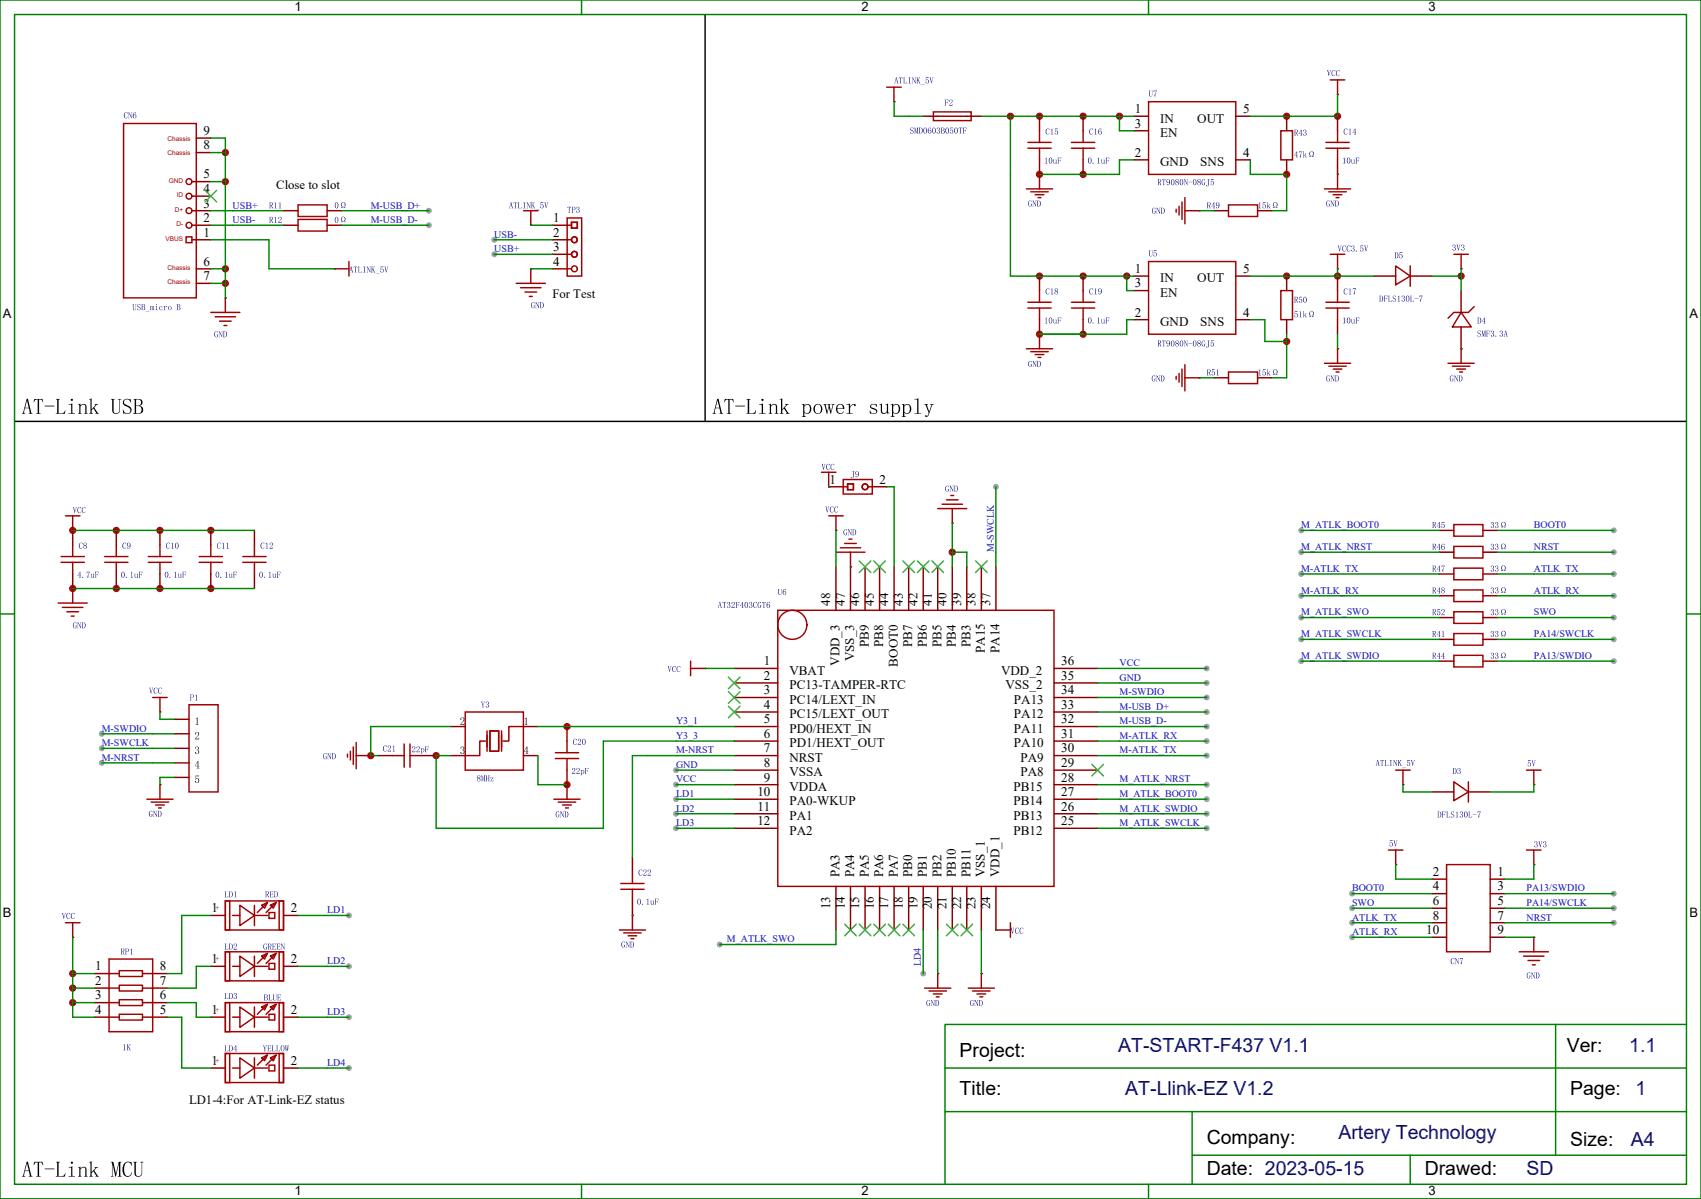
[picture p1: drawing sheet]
<svg xmlns="http://www.w3.org/2000/svg" width="413mm" height="291mm" viewBox="0 0 413 291" stroke-linecap="round" stroke-linejoin="round" font-family="sans-serif">
<defs><g id="words">
<g font-size="4.7">
<text x="232.8" y="256.5">Project:</text>
<text x="380.2" y="255.4">Ver:</text>
<text x="232.8" y="266">Title:</text>
<text x="381" y="266">Page:</text>
<text x="292.8" y="277.7">Company:</text>
<text x="381" y="278.3">Size:</text>
<text x="292.8" y="285.4">Date: 2023-05-15</text>
<text x="345.7" y="285.4">Drawed:</text>
</g>
<g font-size="4.7" fill="#000080">
<text x="271.3" y="255.4">AT-START-F437 V1.1</text>
<text x="395.4" y="255.4">1.1</text>
<text x="273.1" y="265.9">AT-Llink-EZ V1.2</text>
<text x="396.9" y="265.9">1</text>
<text x="324.8" y="276.5">Artery Technology</text>
<text x="395.8" y="278.3">A4</text>
<text x="370.4" y="285.4">SD</text>
</g>
<g font-size="3.2">
<text x="275.3" y="27.5">1</text>
<text x="281.5" y="29.7">IN</text>
<text x="290.5" y="29.7">OUT</text>
<text x="301.6" y="27.5">5</text>
<text x="49.4" y="32.7">9</text>
<text x="275.3" y="31">3</text>
<text x="281.5" y="33.3">EN</text>
<text x="49.4" y="36.3">8</text>
<text x="275.3" y="38">2</text>
<text x="281.5" y="40.3">GND</text>
<text x="291.3" y="40.3">SNS</text>
<text x="301.6" y="38">4</text>
<text x="49.4" y="43.3">5</text>
<text x="49.4" y="46.9">4</text>
<text x="49.4" y="53.9">2</text>
<text x="49.4" y="50.4">3</text>
<text x="134.3" y="53.9">1</text>
<text x="49.4" y="57.4">1</text>
<text x="134.3" y="57.4">2</text>
<text x="49.4" y="64.5">6</text>
<text x="134.3" y="61">3</text>
<text x="134.3" y="64.5">4</text>
<text x="49.4" y="68">7</text>
<text x="275.3" y="66.3">1</text>
<text x="275.3" y="69.8">3</text>
<text x="281.5" y="68.5">IN</text>
<text x="290.5" y="68.5">OUT</text>
<text x="301.6" y="66.3">5</text>
<text x="275.3" y="76.8">2</text>
<text x="281.5" y="72.1">EN</text>
<text x="301.6" y="76.8">4</text>
<text x="281.5" y="79.1">GND</text>
<text x="291.3" y="79.1">SNS</text>
<text x="201.3" y="117.4">1</text>
<text x="213.4" y="117.4">2</text>
<text x="201.4" y="147" transform="rotate(-90 201.4 147)">48</text>
<text x="205" y="147" transform="rotate(-90 205 147)">47</text>
<text x="208.5" y="147" transform="rotate(-90 208.5 147)">46</text>
<text x="212" y="147" transform="rotate(-90 212 147)">45</text>
<text x="215.6" y="147" transform="rotate(-90 215.6 147)">44</text>
<text x="219.1" y="147" transform="rotate(-90 219.1 147)">43</text>
<text x="222.6" y="147" transform="rotate(-90 222.6 147)">42</text>
<text x="226.1" y="147" transform="rotate(-90 226.1 147)">41</text>
<text x="229.7" y="147" transform="rotate(-90 229.7 147)">40</text>
<text x="233.2" y="147" transform="rotate(-90 233.2 147)">39</text>
<text x="236.7" y="147" transform="rotate(-90 236.7 147)">38</text>
<text x="240.2" y="147" transform="rotate(-90 240.2 147)">37</text>
<text x="185.4" y="161.5">1</text>
<text x="203.7" y="161.7" transform="rotate(-90 203.7 161.7)">VDD_3</text>
<text x="207.3" y="160.6" transform="rotate(-90 207.3 160.6)">VSS_3</text>
<text x="210.8" y="157.1" transform="rotate(-90 210.8 157.1)">PB9</text>
<text x="214.3" y="157.1" transform="rotate(-90 214.3 157.1)">PB8</text>
<text x="217.8" y="161.8" transform="rotate(-90 217.8 161.8)">BOOT0</text>
<text x="221.4" y="157.1" transform="rotate(-90 221.4 157.1)">PB7</text>
<text x="224.9" y="157.1" transform="rotate(-90 224.9 157.1)">PB6</text>
<text x="228.4" y="157.1" transform="rotate(-90 228.4 157.1)">PB5</text>
<text x="232" y="157.1" transform="rotate(-90 232 157.1)">PB4</text>
<text x="235.5" y="157.1" transform="rotate(-90 235.5 157.1)">PB3</text>
<text x="239" y="158.5" transform="rotate(-90 239 158.5)">PA15</text>
<text x="242.5" y="158.5" transform="rotate(-90 242.5 158.5)">PA14</text>
<text x="257.5" y="161.5">36</text>
<text x="185.4" y="165">2</text>
<text x="191.6" y="163.8">VBAT</text>
<text x="191.6" y="167.3">PC13-TAMPER-RTC</text>
<text x="242.9" y="163.8">VDD_2</text>
<text x="244" y="167.3">VSS_2</text>
<text x="257.5" y="165">35</text>
<text x="185.4" y="168.6">3</text>
<text x="185.4" y="172.1">4</text>
<text x="191.6" y="170.9">PC14/LEXT_IN</text>
<text x="246" y="170.9">PA13</text>
<text x="257.5" y="168.6">34</text>
<text x="257.5" y="172.1">33</text>
<text x="185.4" y="175.6">5</text>
<text x="185.4" y="179.1">6</text>
<text x="191.6" y="174.4">PC15/LEXT_OUT</text>
<text x="191.6" y="177.9">PD0/HEXT_IN</text>
<text x="246" y="174.4">PA12</text>
<text x="246" y="177.9">PA11</text>
<text x="257.5" y="175.6">32</text>
<text x="257.5" y="179.1">31</text>
<text x="185.4" y="182.7">7</text>
<text x="191.6" y="181.4">PD1/HEXT_OUT</text>
<text x="191.6" y="185">NRST</text>
<text x="246" y="181.4">PA10</text>
<text x="247.6" y="185">PA9</text>
<text x="257.5" y="182.7">30</text>
<text x="185.4" y="186.2">8</text>
<text x="185.4" y="189.7">9</text>
<text x="191.6" y="188.5">VSSA</text>
<text x="247.6" y="188.5">PA8</text>
<text x="257.5" y="189.7">28</text>
<text x="257.5" y="186.2">29</text>
<text x="183.8" y="193.3">10</text>
<text x="183.8" y="196.8">11</text>
<text x="191.6" y="192">VDDA</text>
<text x="191.6" y="195.5">PA0-WKUP</text>
<text x="245.9" y="192">PB15</text>
<text x="245.9" y="195.5">PB14</text>
<text x="257.5" y="193.3">27</text>
<text x="257.5" y="196.8">26</text>
<text x="183.8" y="200.3">12</text>
<text x="191.6" y="199.1">PA1</text>
<text x="191.6" y="202.6">PA2</text>
<text x="245.9" y="199.1">PB13</text>
<text x="245.9" y="202.6">PB12</text>
<text x="257.5" y="200.3">25</text>
<text x="203.7" y="213" transform="rotate(-90 203.7 213)">PA3</text>
<text x="207.3" y="213" transform="rotate(-90 207.3 213)">PA4</text>
<text x="210.8" y="213" transform="rotate(-90 210.8 213)">PA5</text>
<text x="214.3" y="213" transform="rotate(-90 214.3 213)">PA6</text>
<text x="217.8" y="213" transform="rotate(-90 217.8 213)">PA7</text>
<text x="221.4" y="213" transform="rotate(-90 221.4 213)">PB0</text>
<text x="224.9" y="213" transform="rotate(-90 224.9 213)">PB1</text>
<text x="228.4" y="213" transform="rotate(-90 228.4 213)">PB2</text>
<text x="232" y="213" transform="rotate(-90 232 213)">PB10</text>
<text x="235.5" y="213" transform="rotate(-90 235.5 213)">PB11</text>
<text x="239" y="213" transform="rotate(-90 239 213)">VSS_1</text>
<text x="242.5" y="213" transform="rotate(-90 242.5 213)">VDD_1</text>
<text x="347.7" y="212.7">2</text>
<text x="363.4" y="212.7">1</text>
<text x="51.3" y="221.5">1</text>
<text x="70.6" y="221.5">2</text>
<text x="201.4" y="220.8" transform="rotate(-90 201.4 220.8)">13</text>
<text x="205" y="220.8" transform="rotate(-90 205 220.8)">14</text>
<text x="208.5" y="220.8" transform="rotate(-90 208.5 220.8)">15</text>
<text x="212" y="220.8" transform="rotate(-90 212 220.8)">16</text>
<text x="215.5" y="220.8" transform="rotate(-90 215.5 220.8)">17</text>
<text x="219.1" y="220.8" transform="rotate(-90 219.1 220.8)">18</text>
<text x="222.6" y="220.8" transform="rotate(-90 222.6 220.8)">19</text>
<text x="226.1" y="220.8" transform="rotate(-90 226.1 220.8)">20</text>
<text x="229.7" y="220.8" transform="rotate(-90 229.7 220.8)">21</text>
<text x="233.2" y="220.8" transform="rotate(-90 233.2 220.8)">22</text>
<text x="236.7" y="220.8" transform="rotate(-90 236.7 220.8)">23</text>
<text x="240.2" y="220.8" transform="rotate(-90 240.2 220.8)">24</text>
<text x="347.7" y="216.2">4</text>
<text x="347.7" y="219.7">6</text>
<text x="363.4" y="216.2">3</text>
<text x="363.4" y="219.7">5</text>
<text x="346.1" y="226.8">10</text>
<text x="347.7" y="223.2">8</text>
<text x="363.4" y="223.2">7</text>
<text x="363.4" y="226.8">9</text>
<text x="51.3" y="233.8">1</text>
<text x="70.6" y="233.8">2</text>
<text x="23.1" y="235.6">1</text>
<text x="23.1" y="239.1">2</text>
<text x="38.8" y="235.6">8</text>
<text x="38.8" y="239.1">7</text>
<text x="23.1" y="242.6">3</text>
<text x="38.8" y="242.6">6</text>
<text x="23.1" y="246.2">4</text>
<text x="38.8" y="246.2">5</text>
<text x="51.3" y="246.2">1</text>
<text x="70.6" y="246.2">2</text>
<text x="51.3" y="258.5">1</text>
<text x="70.6" y="258.5">2</text>
</g>
<g font-size="3.1">
<text x="71.4" y="2.7">1</text>
<text x="209" y="2.7">2</text>
<text x="346.6" y="2.7">3</text>
<text x="67" y="45.9">Close to slot</text>
<text x=".7" y="77.2">A</text>
<text x="134.1" y="72.3">For Test</text>
<text x="409.9" y="77.2">A</text>
<text x=".7" y="222.7">B</text>
<text x="409.9" y="222.7">B</text>
<text x="45.9" y="268.1">LD1-4:For AT-Link-EZ status</text>
<text x="71.4" y="290.2">1</text>
<text x="209" y="290.2">2</text>
<text x="346.6" y="290.2">3</text>
</g>
<g font-size="2.4" fill="#00f">
<text x="56.4" y="50.6">USB+</text>
<text x="90" y="50.6">M-USB_D+</text>
<text x="56.4" y="54.1">USB-</text>
<text x="90" y="54.1">M-USB_D-</text>
<text x="119.9" y="57.7">USB-</text>
<text x="119.9" y="61.2">USB+</text>
<text x="315.7" y="128.2">M_ATLK_BOOT0</text>
<text x="372.2" y="128.2">BOOT0</text>
<text x="241.1" y="134.1" transform="rotate(-90 241.1 134.1)">M-SWCLK</text>
<text x="315.7" y="133.5">M_ATLK_NRST</text>
<text x="372.2" y="133.5">NRST</text>
<text x="315.7" y="138.8">M-ATLK_TX</text>
<text x="372.2" y="138.8">ATLK_TX</text>
<text x="315.7" y="144.1">M-ATLK_RX</text>
<text x="315.7" y="149.4">M_ATLK_SWO</text>
<text x="372.2" y="144.1">ATLK_RX</text>
<text x="372.2" y="149.4">SWO</text>
<text x="315.7" y="154.7">M_ATLK_SWCLK</text>
<text x="372.2" y="154.7">PA14/SWCLK</text>
<text x="271.6" y="161.7">VCC</text>
<text x="315.7" y="160">M_ATLK_SWDIO</text>
<text x="372.2" y="160">PA13/SWDIO</text>
<text x="271.6" y="165.3">GND</text>
<text x="271.6" y="168.8">M-SWDIO</text>
<text x="271.6" y="172.3">M-USB_D+</text>
<text x="24.7" y="177.6">M-SWDIO</text>
<text x="164" y="175.9">Y3_1</text>
<text x="164" y="179.4">Y3_3</text>
<text x="271.6" y="175.9">M-USB_D-</text>
<text x="271.6" y="179.4">M-ATLK_RX</text>
<text x="24.7" y="181.1">M-SWCLK</text>
<text x="24.7" y="184.7">M-NRST</text>
<text x="164" y="182.9">M-NRST</text>
<text x="271.6" y="182.9">M-ATLK_TX</text>
<text x="164" y="186.4">GND</text>
<text x="164" y="190">VCC</text>
<text x="271.6" y="190">M_ATLK_NRST</text>
<text x="164" y="193.5">LD1</text>
<text x="164" y="197">LD2</text>
<text x="271.6" y="193.5">M_ATLK_BOOT0</text>
<text x="271.6" y="197">M_ATLK_SWDIO</text>
<text x="164" y="200.6">LD3</text>
<text x="271.6" y="200.6">M_ATLK_SWCLK</text>
<text x="79.4" y="221.7">LD1</text>
<text x="328.1" y="216.4">BOOT0</text>
<text x="328.1" y="220">SWO</text>
<text x="370.4" y="216.4">PA13/SWDIO</text>
<text x="370.4" y="220">PA14/SWCLK</text>
<text x="328.1" y="223.5">ATLK_TX</text>
<text x="328.1" y="227">ATLK_RX</text>
<text x="370.4" y="223.5">NRST</text>
<text x="176.4" y="228.8">M_ATLK_SWO</text>
<text x="79.4" y="234.1">LD2</text>
<text x="223.5" y="234.6" transform="rotate(-90 223.5 234.6)">LD4</text>
<text x="79.4" y="246.4">LD3</text>
<text x="79.4" y="258.8">LD4</text>
</g>
<g font-size="1.9" fill="#a00000">
<text x="52.2" y="220.9">+</text>
<text x="52.2" y="233.3">+</text>
<text x="52.2" y="245.6">+</text>
<text x="52.2" y="258">+</text>
</g>
<g font-size="1.6" fill="#a00000">
<text x="40.6" y="34.1">Chassis</text>
<text x="40.6" y="37.7">Chassis</text>
<text x="41" y="44.4">GND</text>
<text x="42.9" y="47.9">ID</text>
<text x="42.4" y="51.4">D+</text>
<text x="40.2" y="58.5">VBUS</text>
<text x="42.8" y="54.9">D-</text>
<text x="40.6" y="65.5">Chassis</text>
<text x="40.6" y="69.1">Chassis</text>
</g>
</g></defs>
<g fill="#c00">
<circle cx="54.7" cy="68.8" r=".88"/>
<circle cx="54.7" cy="44.1" r=".88"/>
<circle cx="54.7" cy="65.3" r=".88"/>
<circle cx="54.7" cy="37" r=".88"/>
<circle cx="51.2" cy="128.8" r=".88"/>
<circle cx="38.8" cy="128.8" r=".88"/>
<circle cx="28.2" cy="128.8" r=".88"/>
<circle cx="17.6" cy="128.8" r=".88"/>
<circle cx="17.6" cy="142.9" r=".88"/>
<circle cx="28.2" cy="142.9" r=".88"/>
<circle cx="38.8" cy="142.9" r=".88"/>
<circle cx="51.2" cy="142.9" r=".88"/>
<circle cx="252.2" cy="67" r=".88"/>
<circle cx="262.8" cy="67" r=".88"/>
<circle cx="273.4" cy="67" r=".88"/>
<circle cx="252.2" cy="28.2" r=".88"/>
<circle cx="245.2" cy="28.2" r=".88"/>
<circle cx="262.8" cy="28.2" r=".88"/>
<circle cx="271.6" cy="28.2" r=".88"/>
<circle cx="262.8" cy="42.3" r=".88"/>
<circle cx="252.2" cy="42.3" r=".88"/>
<circle cx="312.2" cy="28.2" r=".88"/>
<circle cx="324.6" cy="28.2" r=".88"/>
<circle cx="312.2" cy="67" r=".88"/>
<circle cx="324.6" cy="67" r=".88"/>
<circle cx="312.2" cy="42.3" r=".88"/>
<circle cx="262.8" cy="81.1" r=".88"/>
<circle cx="252.2" cy="81.1" r=".88"/>
<circle cx="312.2" cy="82.9" r=".88"/>
<circle cx="354.5" cy="67" r=".88"/>
<circle cx="17.6" cy="236.4" r=".88"/>
<circle cx="17.6" cy="243.4" r=".88"/>
<circle cx="17.6" cy="239.9" r=".88"/>
<circle cx="231.1" cy="134.1" r=".88"/>
<circle cx="137.6" cy="176.4" r=".88"/>
<circle cx="137.6" cy="190.5" r=".88"/>
<circle cx="105.8" cy="183.4" r=".88"/>
<circle cx="90" cy="183.4" r=".88"/>
</g>
<g fill="#999">
<circle cx="104.1" cy="54.7" r=".71"/>
<circle cx="104.1" cy="51.2" r=".71"/>
<circle cx="119.9" cy="58.2" r=".71"/>
<circle cx="119.9" cy="61.7" r=".71"/>
<circle cx="84.7" cy="222.2" r=".71"/>
<circle cx="84.7" cy="234.6" r=".71"/>
<circle cx="84.7" cy="246.9" r=".71"/>
<circle cx="84.7" cy="259.3" r=".71"/>
<circle cx="241.7" cy="118.2" r=".71"/>
<circle cx="164" cy="187" r=".71"/>
<circle cx="164" cy="190.5" r=".71"/>
<circle cx="164" cy="194" r=".71"/>
<circle cx="164" cy="197.6" r=".71"/>
<circle cx="164" cy="201.1" r=".71"/>
<circle cx="174.6" cy="229.3" r=".71"/>
<circle cx="224" cy="236.4" r=".71"/>
<circle cx="292.8" cy="190.5" r=".71"/>
<circle cx="292.8" cy="194" r=".71"/>
<circle cx="292.8" cy="197.6" r=".71"/>
<circle cx="292.8" cy="201.1" r=".71"/>
<circle cx="292.8" cy="169.3" r=".71"/>
<circle cx="292.8" cy="172.9" r=".71"/>
<circle cx="292.8" cy="176.4" r=".71"/>
<circle cx="292.8" cy="179.9" r=".71"/>
<circle cx="292.8" cy="183.4" r=".71"/>
<circle cx="292.8" cy="165.8" r=".71"/>
<circle cx="292.8" cy="162.3" r=".71"/>
<circle cx="24.7" cy="178.2" r=".71"/>
<circle cx="24.7" cy="181.7" r=".71"/>
<circle cx="24.7" cy="185.2" r=".71"/>
<circle cx="328.1" cy="217" r=".71"/>
<circle cx="328.1" cy="220.5" r=".71"/>
<circle cx="328.1" cy="224" r=".71"/>
<circle cx="328.1" cy="227.5" r=".71"/>
<circle cx="315.7" cy="128.8" r=".71"/>
<circle cx="391.6" cy="128.8" r=".71"/>
<circle cx="315.7" cy="134.1" r=".71"/>
<circle cx="391.6" cy="134.1" r=".71"/>
<circle cx="391.6" cy="139.3" r=".71"/>
<circle cx="315.7" cy="139.3" r=".71"/>
<circle cx="391.6" cy="144.6" r=".71"/>
<circle cx="315.7" cy="144.6" r=".71"/>
<circle cx="391.6" cy="149.9" r=".71"/>
<circle cx="315.7" cy="149.9" r=".71"/>
<circle cx="315.7" cy="155.2" r=".71"/>
<circle cx="391.6" cy="155.2" r=".71"/>
<circle cx="391.6" cy="160.5" r=".71"/>
<circle cx="315.7" cy="160.5" r=".71"/>
<circle cx="391.6" cy="217" r=".71"/>
<circle cx="391.6" cy="220.5" r=".71"/>
<circle cx="391.6" cy="224" r=".71"/>
</g>
<path d="M54.7 243.4h14.1v7.1h-14.1zM54.7 243.4h1v7.1h-1zM56.4 246.9h1.8M58.2 244.5l3.5 2.4-3.5 2.5zM61.7 244.5v4.9M61.7 246.9h3.2M63.5 244.5l1.4-.7-.7 1.4zM64.6 244.1l-2.2 2.1M65.3 246.2h1.4v1.5h-1.4zM65.6 244.5l1.4-.7-.7 1.4zM66.7 244.1l-2.1 2.1M67.7 243.4h1.1v7.1h-1.1z" fill="none" stroke="#a10000" stroke-width=".35"/>
<path d="M51.2 246.9h3.5M68.8 246.9h3.5" fill="none" stroke="#870000" stroke-width=".35"/>
<g fill="#000080">
<path d="M56.8 241.2a.36 .36 0 0 1 .6 0 .36 .36 0 0 1-.2 .5 .41 .41 0 0 1 .4 .4 .41 .41 0 0 1-.4 .5 .41 .41 0 0 1-.4-.5v.2a.25 .25 0 0 0 .3 .2 .25 .25 0 0 0 .2-.2v-.4l-.3-.1a.33 .33 0 0 0 .3-.3 .33 .33 0 0 0-.3-.4l-.2 .4zM55.8 241.2v1.2a.61 .61 0 0 0 .6-.6 .61 .61 0 0 0-.6-.6zM55.5 241.1a.72 .72 0 0 1 1 .7 .72 .72 0 0 1-1 .7l.2-.1zM54.5 241.1h.4l-.1 .1v1.2l.4 .1 .2-.3v.3h-.9l.1-.1z"/>
<path d="M67.3 241.4h.8v.3l-.2-.2h-.4v.6h.3l.2-.2v.5l-.2-.3h-.3v.7h.4l.3-.3-.1 .4h-.8l.1-.1zM66.2 241.4h.3l-.1 1.1a.28 .28 0 0 0 .3 .3 .28 .28 0 0 0 .3-.3l-.1-1.1h.3l-.2 1.1a.37 .37 0 0 1-.3 .4 .37 .37 0 0 1-.4-.4zM65.1 241.4h.4l-.1 .2v1.2h.4l.2-.3v.4h-.9l.2-.1zM64.3 242.1v.7a.37 .37 0 0 0 .6-.3 .37 .37 0 0 0-.6-.4zM64.3 241.5v.6h.2a.31 .31 0 0 0 .3-.4 .31 .31 0 0 0-.5-.2zM64.1 241.4h.4a.33 .33 0 0 1 .4 .3 .33 .33 0 0 1-.2 .4 .39 .39 0 0 1 .3 .4 .39 .39 0 0 1-.4 .4h-.6l.2-.1z"/>
</g>
<path d="M278.7 24.7h21.2v17.6h-21.2z" fill="none" stroke="#a10000" stroke-width=".35"/>
<path d="M275.2 28.2h3.5M275.2 38.8h3.5M275.2 31.8h3.5M299.9 28.2h3.5M299.9 38.8h3.5" fill="none" stroke="#870000" stroke-width=".35"/>
<g fill="#000080">
<path d="M280 22h.7l-.5 1.4a1.31 1.31 0 0 1 .4-1.3h-.5l-.2 .2zM278.7 22h.4l-.1 1.1a.28 .28 0 0 0 .3 .3 .28 .28 0 0 0 .2-.3l-.1-1.1h.3l-.1 1.1a.37 .37 0 0 1-.4 .3 .37 .37 0 0 1-.4-.3z"/>
<path d="M293.9 43.5h.6l-.6 .1v.6a.41 .41 0 0 1 .6 0 .41 .41 0 0 1-.1 .6 .41 .41 0 0 1-.6-.2l.1 .1a.26 .26 0 0 0 .3 .2 .26 .26 0 0 0 .2-.2 .35 .35 0 0 0-.1-.5 .35 .35 0 0 0-.5 .1zM292.9 43.5h.7l-.3 .1v1.2a.34 .34 0 0 1-.2 .4 .34 .34 0 0 1-.4-.2l.2 .2 .3-.2v-1.4zM291.8 43.6l.5-.1 .1 .4a.33 .33 0 0 0-.5-.3 .33 .33 0 0 0-.2 .4 .5 .5 0 0 0 0 .6 .5 .5 0 0 0 .5 .2l-.1-.5h.4l-.1 .6a.59 .59 0 0 1-.7-.1 .59 .59 0 0 1-.1-.7zM290.7 43.8a.27 .27 0 0 0 .5 0 .27 .27 0 0 0-.5 0zM290.6 44.6a.3 .3 0 0 0 .6 0 .3 .3 0 0 0-.6 0zM290.7 43.6a.38 .38 0 0 1 .6 0 .38 .38 0 0 1-.2 .6 .4 .4 0 0 1 .2 .6 .4 .4 0 0 1-.7 0 .4 .4 0 0 1 .2-.6l-.2-.3zM289.8 43.6l-.1 .1a.78 .78 0 0 0 .3 1.1l.1-.2a.65 .65 0 0 0-.3-1zM289.7 43.5a.71 .71 0 0 1 .7 .5 .71 .71 0 0 1-.2 .8 .52 .52 0 0 1-.7-.1 .52 .52 0 0 1 0-.7zM288.4 44.2h.9zM287.3 43.5h.2l.6 1.1v-1l-.2-.1h.4l-.2 .1v1.3l-.6-1.2-.1 1.1 .2 .1h-.4l.2-.1zM286.6 43.6l-.1 .1a.78 .78 0 0 0 .3 1.1l.1-.2a.65 .65 0 0 0-.3-1zM286.5 43.5a.71 .71 0 0 1 .7 .5 .71 .71 0 0 1-.2 .8 .52 .52 0 0 1-.7-.1 .52 .52 0 0 1 0-.7zM285.4 43.8a.27 .27 0 0 0 .5 0 .27 .27 0 0 0-.5 0zM285.3 44.6a.3 .3 0 0 0 .6 0 .3 .3 0 0 0-.6 0zM285.3 43.6a.38 .38 0 0 1 .6 0 .38 .38 0 0 1-.1 .6 .4 .4 0 0 1 .1 .6 .4 .4 0 0 1-.6 0 .4 .4 0 0 1 .2-.6l-.3-.3zM284.4 43.6v.1a.78 .78 0 0 0 .3 1.1l.1-.2a.65 .65 0 0 0-.4-1zM284.4 43.5a.71 .71 0 0 1 .6 .5 .71 .71 0 0 1-.1 .8 .52 .52 0 0 1-.7-.1 .52 .52 0 0 1-.1-.7zM283.2 44a.35 .35 0 0 0 .7 0 .35 .35 0 0 0-.7 0zM283.1 43.6a.63 .63 0 0 1 .8 .3 .63 .63 0 0 1-.1 .8 .32 .32 0 0 1-.4 .3 .32 .32 0 0 1-.3-.3l.2 .2a.46 .46 0 0 0 .5-.2 .46 .46 0 0 0-.1-.5 .42 .42 0 0 1-.6 .1 .42 .42 0 0 1 0-.7zM282 43.5h.8l.1 .3-.4-.2v1.2l.1 .1h-.4l.1-.1v-1.2l-.4 .2zM281.2 43.6l-.1 .6a.33 .33 0 0 0 .5-.3 .33 .33 0 0 0-.4-.3zM280.9 43.5h.5a.35 .35 0 0 1 .4 .3 .35 .35 0 0 1-.3 .4l.3 .7h-.2l-.3-.7h-.2l.2 .7h-.4l.1-.1z"/>
</g>
<path d="M278.7 63.5h21.2v17.6h-21.2z" fill="none" stroke="#a10000" stroke-width=".35"/>
<path d="M275.2 67h3.5M275.2 77.6h3.5M275.2 70.6h3.5M299.9 67h3.5M299.9 77.6h3.5" fill="none" stroke="#870000" stroke-width=".35"/>
<g fill="#000080">
<path d="M280 60.8h.7l-.7 .1v.6a.41 .41 0 0 1 .6 0 .41 .41 0 0 1-.1 .6 .41 .41 0 0 1-.6-.2l.1 .1a.26 .26 0 0 0 .3 .2 .26 .26 0 0 0 .2-.3 .35 .35 0 0 0-.1-.5 .35 .35 0 0 0-.5 .2zM278.7 60.8h.4l-.1 1.1a.28 .28 0 0 0 .3 .3 .28 .28 0 0 0 .2-.3l-.1-1.1h.3l-.1 1.1a.37 .37 0 0 1-.4 .3 .37 .37 0 0 1-.4-.3z"/>
<path d="M293.9 82.7h.6l-.6 .1v.5a.41 .41 0 0 1 .6 .1 .41 .41 0 0 1-.1 .6 .41 .41 0 0 1-.6-.3l.1 .2a.26 .26 0 0 0 .3 .2 .26 .26 0 0 0 .2-.3 .35 .35 0 0 0-.1-.5 .35 .35 0 0 0-.5 .1zM292.9 82.7h.7l-.3 .1v1.2a.34 .34 0 0 1-.2 .4 .34 .34 0 0 1-.4-.2l.2 .1 .3-.2v-1.3zM291.8 82.8l.5-.1 .1 .3a.33 .33 0 0 0-.5-.3 .33 .33 0 0 0-.2 .5 .5 .5 0 0 0 0 .6 .5 .5 0 0 0 .5 .2l-.1-.5h.4l-.1 .5a.59 .59 0 0 1-.7-.1 .59 .59 0 0 1-.1-.7zM290.7 83a.27 .27 0 0 0 .5 0 .27 .27 0 0 0-.5 0zM290.6 83.8a.3 .3 0 0 0 .6 0 .3 .3 0 0 0-.6 0zM290.7 82.8a.38 .38 0 0 1 .6 0 .38 .38 0 0 1-.2 .5 .4 .4 0 0 1 .2 .7 .4 .4 0 0 1-.7 0 .4 .4 0 0 1 .2-.7l-.2-.2zM289.8 82.8l-.1 .1a.78 .78 0 0 0 .3 1.1l.1-.3a.65 .65 0 0 0-.3-.9zM289.7 82.7a.71 .71 0 0 1 .7 .5 .71 .71 0 0 1-.2 .7 .52 .52 0 0 1-.7 0 .52 .52 0 0 1 0-.7zM288.4 83.3l.9 .1zM287.3 82.7h.2l.6 1.1v-1l-.2-.1h.4l-.2 .1v1.3l-.6-1.2-.1 1.1 .2 .1h-.4l.2-.1zM286.6 82.8l-.1 .1a.78 .78 0 0 0 .3 1.1l.1-.3a.65 .65 0 0 0-.3-.9zM286.5 82.7a.71 .71 0 0 1 .7 .5 .71 .71 0 0 1-.2 .7 .52 .52 0 0 1-.7 0 .52 .52 0 0 1 0-.7zM285.4 83a.27 .27 0 0 0 .5 0 .27 .27 0 0 0-.5 0zM285.3 83.8a.3 .3 0 0 0 .6 0 .3 .3 0 0 0-.6 0zM285.3 82.8a.38 .38 0 0 1 .6 0 .38 .38 0 0 1-.1 .5 .4 .4 0 0 1 .1 .7 .4 .4 0 0 1-.6 0 .4 .4 0 0 1 .2-.7l-.3-.2zM284.4 82.8v.1a.78 .78 0 0 0 .3 1.1l.1-.3a.65 .65 0 0 0-.4-.9zM284.4 82.7a.71 .71 0 0 1 .6 .5 .71 .71 0 0 1-.1 .7 .52 .52 0 0 1-.7 0 .52 .52 0 0 1-.1-.7zM283.2 83.1a.35 .35 0 0 0 .7 0 .35 .35 0 0 0-.7 0zM283.1 82.8a.63 .63 0 0 1 .8 .3 .63 .63 0 0 1-.1 .8 .32 .32 0 0 1-.4 .3 .32 .32 0 0 1-.3-.3l.2 .1a.46 .46 0 0 0 .5-.2 .46 .46 0 0 0-.1-.5 .42 .42 0 0 1-.6 .1 .42 .42 0 0 1 0-.6zM282 82.7h.8l.1 .3-.4-.2v1.2l.1 .1h-.4l.1-.1v-1.2l-.4 .2zM281.2 82.7l-.1 .6a.33 .33 0 0 0 .5-.2 .33 .33 0 0 0-.4-.4zM280.9 82.7h.5a.35 .35 0 0 1 .4 .3 .35 .35 0 0 1-.3 .4l.3 .7h-.2l-.3-.7h-.2l.2 .7h-.4l.1-.1z"/>
</g>
<g fill="none" stroke="#a10000" stroke-width=".35">
<path d="M137.6 54.7h1.1M137.6 58.2h1.1M137.6 52.9h3.5v14.1h-3.5zM138.7 54h1.4v1.4h-1.4zM137.6 61.7h1.1M137.6 65.3h1.1"/>
<circle cx="139.4" cy="58.2" r=".71"/>
<circle cx="139.4" cy="61.7" r=".71"/>
<circle cx="139.4" cy="65.3" r=".71"/>
</g>
<path d="M134.1 54.7h3.5M134.1 58.2h3.5M134.1 61.7h3.5M134.1 65.3h3.5" fill="none" stroke="#870000" stroke-width=".35"/>
<path d="M140 50.3a.36 .36 0 0 1 .5 0 .36 .36 0 0 1-.2 .6 .41 .41 0 0 1 .5 .4 .41 .41 0 0 1-.4 .4 .41 .41 0 0 1-.5-.4l.1 .2a.25 .25 0 0 0 .3 .1 .25 .25 0 0 0 .2-.2l-.1-.4-.3-.1a.33 .33 0 0 0 .3-.3 .33 .33 0 0 0-.2-.3l-.2 .3zM139 50.3v.6h.2a.34 .34 0 0 0 .3-.4 .34 .34 0 0 0-.5-.2zM138.7 50.2h.5a.38 .38 0 0 1 .4 .4 .38 .38 0 0 1-.4 .4h-.2l.1 .6h-.4l.1-.1zM137.7 50.2h.8l.1 .3-.4-.2v1.2l.1 .1h-.4l.1-.1v-1.2l-.4 .2z" fill="#000080"/>
<g fill="none" stroke="#a10000" stroke-width=".35">
<path d="M30 30h17.6v42.3h-17.6zM45.2 57.5h1.4v1.4h-1.4zM46.6 44.1h1M46.6 47.6h1M46.6 51.2h1M46.6 54.7h1M46.6 58.2h1"/>
<circle cx="45.9" cy="54.7" r=".71"/>
<circle cx="45.9" cy="44.1" r=".71"/>
<circle cx="45.9" cy="51.2" r=".71"/>
<circle cx="45.9" cy="47.6" r=".71"/>
</g>
<path d="M47.6 37h3.6M47.6 33.5h3.6M47.6 58.2h3.6M47.6 54.7h3.6M47.6 51.2h3.6M47.6 44.1h3.6M47.6 47.6h3.6M47.6 65.3h3.6M47.6 68.8h3.6" fill="none" stroke="#870000" stroke-width=".35"/>
<path d="M49.7 46.2l2.9 2.8M52.6 46.2l-2.9 2.8" fill="none" stroke="#3c3" stroke-width=".35"/>
<g fill="#000080">
<path d="M32.3 28.3a.4 .4 0 0 0 .8 0 .4 .4 0 0 0-.8 0zM32.5 27.4l.4-.1 .1 .2-.4-.1-.2 .6a.4 .4 0 0 1 .6-.1 .4 .4 0 0 1 .1 .6 .46 .46 0 0 1-.7 .2 .46 .46 0 0 1-.2-.6zM31.1 27.3h.2l.6 1.1v-1l-.1-.1h.3l-.1 .1v1.3l-.7-1.2v1.1l.1 .1h-.3l.1-.1zM30.3 27.4l.6-.1v.4a.37 .37 0 0 0-.4-.4 .37 .37 0 0 0-.3 .5 .46 .46 0 0 0 .1 .6 .46 .46 0 0 0 .6 0v-.1a.48 .48 0 0 1-.6 .4 .48 .48 0 0 1-.2-.7z"/>
<path d="M43.1 74.5v.7a.37 .37 0 0 0 .5-.3 .37 .37 0 0 0-.5-.4zM43.1 73.9v.6h.2a.31 .31 0 0 0 .3-.4 .31 .31 0 0 0-.5-.2zM42.8 73.9h.5a.33 .33 0 0 1 .4 .2 .33 .33 0 0 1-.2 .4 .39 .39 0 0 1 .3 .4 .39 .39 0 0 1-.4 .4h-.6l.2-.1zM41 74.5l-.1 .5 .2 .2a.38 .38 0 0 0 .4-.4 .38 .38 0 0 0-.5-.3zM40.7 74.8a.46 .46 0 0 1 .9 0 .46 .46 0 0 1-.9 0zM39.7 74.3h.3v.3a.28 .28 0 0 1 .2-.3 .28 .28 0 0 1 .4 .2l-.3-.1-.3 .3v.5l.3 .1h-.6l.2-.1v-.8zM38.8 74.5l.3-.2 .3 .3-.2-.1a.35 .35 0 0 0-.4 .2 .35 .35 0 0 0 .1 .5 .35 .35 0 0 0 .5-.2 .42 .42 0 0 1-.6 .3 .42 .42 0 0 1-.1-.7zM37.9 73.9a.1 .1 0 0 1 .2 0 .1 .1 0 0 1-.2 0zM37.7 74.3h.3v.9l.3 .1h-.6l.2-.1v-.8zM36.4 74.3l.9 .1 .1 .9h-.2v-.9l-.2 .2 .1 .7h-.3v-.9l-.2 .2 .1 .7h-.3zM35.3 75.6h1.1zM34.5 74.5l.1 .7a.37 .37 0 0 0 .5-.3 .37 .37 0 0 0-.6-.4zM34.6 73.9l-.1 .6h.3a.31 .31 0 0 0 .2-.4 .31 .31 0 0 0-.4-.2zM34.3 73.9h.5a.33 .33 0 0 1 .4 .2 .33 .33 0 0 1-.3 .4 .39 .39 0 0 1 .3 .4 .39 .39 0 0 1-.4 .4h-.5l.1-.1zM33.4 73.9l.6-.1v.4a.3 .3 0 0 0-.4-.3 .3 .3 0 0 0-.1 .5 .49 .49 0 0 1 .6 .6 .49 .49 0 0 1-.8 .3v-.4a.35 .35 0 0 0 .3 .4 .35 .35 0 0 0 .4-.3 .35 .35 0 0 0-.3-.4l-.4-.3zM32.1 73.9h.4l-.1 1a.28 .28 0 0 0 .3 .3 .28 .28 0 0 0 .2-.3l-.1-1h.3l-.1 1a.37 .37 0 0 1-.4 .4 .37 .37 0 0 1-.3-.4z"/>
</g>
<path d="M351 209.9h10.6v21.2h-10.6z" fill="none" stroke="#a10000" stroke-width=".35"/>
<path d="M347.5 213.4h3.5M347.5 217h3.5M361.6 213.4h3.5M361.6 217h3.5M347.5 220.5h3.5M347.5 224h3.5M347.5 227.5h3.5M361.6 220.5h3.5M361.6 224h3.5M361.6 227.5h3.5" fill="none" stroke="#870000" stroke-width=".35"/>
<path d="M354.3 232.6h.7l-.5 1.5a1.31 1.31 0 0 1 .4-1.3h-.5l-.2 .2zM353.1 232.6h.2l.6 1.1v-1l-.2-.1h.4l-.2 .1v1.4l-.7-1.3v1.1l.2 .2h-.4l.2-.2zM352.3 232.7l.6-.1v.4a.37 .37 0 0 0-.5-.3 .37 .37 0 0 0-.2 .5 .46 .46 0 0 0 0 .6 .46 .46 0 0 0 .6 0l.1-.1a.48 .48 0 0 1-.6 .4 .48 .48 0 0 1-.3-.8z" fill="#000080"/>
<g fill="none" stroke="#a10000" stroke-width=".35">
<path d="M188.7 148.2h67.1v67h-67.1z"/>
<circle cx="192.3" cy="151.7" r="3.5"/>
</g>
<g fill="none" stroke="#870000" stroke-width=".35">
<path d="M202.8 137.6v10.6M206.4 137.6v10.6M209.9 137.6v10.6M213.4 137.6v10.6M217 137.6v10.6M220.5 137.6v10.6M224 137.6v10.6M227.5 137.6v10.6M231.1 137.6v10.6M234.6 137.6v10.6M238.1 137.6v10.6M241.7 137.6v10.6"/>
<path d="M178.2 162.3h10.5M178.2 165.8h10.5M178.2 169.3h10.5M178.2 172.9h10.5M178.2 176.4h10.5M178.2 179.9h10.5M255.8 162.3h10.5M255.8 165.8h10.5M255.8 169.3h10.5M255.8 172.9h10.5M255.8 176.4h10.5M255.8 179.9h10.5"/>
<path d="M178.2 183.4h10.5M178.2 187h10.5M178.2 190.5h10.5M178.2 194h10.5M178.2 197.6h10.5M255.8 183.4h10.5M255.8 187h10.5M255.8 190.5h10.5M255.8 194h10.5M255.8 197.6h10.5M178.2 201.1h10.5M202.8 215.2v10.6"/>
<path d="M206.4 215.2v10.6M209.9 215.2v10.6M213.4 215.2v10.6M217 215.2v10.6M220.5 215.2v10.6M224 215.2v10.6M227.5 215.2v10.6M231.1 215.2v10.6M234.6 215.2v10.6M238.1 215.2v10.6M241.7 215.2v10.6M255.8 201.1h10.5"/>
</g>
<g fill="none" stroke="#3c3" stroke-width=".35">
<path d="M208.5 136.2l2.8 2.8M211.3 136.2l-2.8 2.8M212 136.2l2.8 2.8M214.8 136.2l-2.8 2.8M219.1 136.2l2.8 2.8M221.9 136.2l-2.8 2.8M222.6 136.2l2.8 2.8M225.4 136.2l-2.8 2.8M226.1 136.2l2.9 2.8M229 136.2l-2.9 2.8M236.7 136.2l2.8 2.8M239.5 136.2l-2.8 2.8"/>
<path d="M176.7 164.4l2.9 2.8M176.7 167.9l2.9 2.8M176.7 171.5l2.9 2.8M179.6 164.4l-2.9 2.8M179.6 167.9l-2.9 2.8M179.6 171.5l-2.9 2.8M264.9 185.6l2.9 2.8M267.8 185.6l-2.9 2.8M205 224.4l2.8 2.8M207.8 224.4l-2.8 2.8M208.5 224.4l2.8 2.8M211.3 224.4l-2.8 2.8"/>
<path d="M212 224.4l2.8 2.8M214.8 224.4l-2.8 2.8M215.5 224.4l2.9 2.8M218.4 224.4l-2.9 2.8M219.1 224.4l2.8 2.8M221.9 224.4l-2.8 2.8M229.7 224.4l2.8 2.8M232.5 224.4l-2.8 2.8M233.2 224.4l2.8 2.8M236 224.4l-2.8 2.8"/>
</g>
<g fill="#000080">
<path d="M190 144a.36 .36 0 0 0 .7 0 .36 .36 0 0 0-.7 0zM190.2 143.1l.3-.1 .2 .2-.4-.1-.2 .6a.4 .4 0 0 1 .5-.1 .4 .4 0 0 1 .1 .6 .46 .46 0 0 1-.6 .2 .46 .46 0 0 1-.2-.6zM188.8 143h.3l-.1 1.1a.28 .28 0 0 0 .3 .3 .28 .28 0 0 0 .3-.3l-.1-1.1h.3l-.2 1.1a.37 .37 0 0 1-.3 .3 .37 .37 0 0 1-.4-.3z"/>
<path d="M186.1 147.2a.4 .4 0 0 0 .8 0 .4 .4 0 0 0-.8 0zM186.3 146.2l.3-.1 .2 .3-.4-.2-.2 .7a.4 .4 0 0 1 .5-.2 .4 .4 0 0 1 .1 .6 .46 .46 0 0 1-.6 .2 .46 .46 0 0 1-.2-.6zM185 146.1h.8v.4l-.4-.3v1.3l.2 .1h-.5l.2-.1v-1.3l-.4 .3zM184.1 146.2l.5-.1v.4a.33 .33 0 0 0-.4-.3 .33 .33 0 0 0-.2 .5 .5 .5 0 0 0 0 .5 .5 .5 0 0 0 .5 .2l-.1-.5h.4l-.2 .6a.59 .59 0 0 1-.7-.1 .59 .59 0 0 1-.1-.7zM183 146.2l.6-.1v.4a.37 .37 0 0 0-.4-.3 .37 .37 0 0 0-.3 .5 .46 .46 0 0 0 .1 .6 .46 .46 0 0 0 .6 0v-.1a.48 .48 0 0 1-.6 .4 .48 .48 0 0 1-.2-.7zM181.9 146.2a.36 .36 0 0 1 .6 .1 .36 .36 0 0 1-.3 .5 .41 .41 0 0 1 .5 .4 .41 .41 0 0 1-.4 .4 .41 .41 0 0 1-.4-.4v.2a.25 .25 0 0 0 .3 .1 .25 .25 0 0 0 .2-.2l-.1-.4-.3-.1a.33 .33 0 0 0 .4-.3 .33 .33 0 0 0-.3-.3l-.2 .3zM181 146.2l-.1 .2a.78 .78 0 0 0 .3 1.1l.1-.3a.65 .65 0 0 0-.3-1zM180.9 146.2a.71 .71 0 0 1 .7 .4 .71 .71 0 0 1-.2 .8 .52 .52 0 0 1-.7-.1 .52 .52 0 0 1 0-.6zM180.1 146.3l-.5 .8h.5zM180.2 146.1l.1 1h.2h-.2v.4l.2 .1h-.6l.2-.1v-.4h-.5zM178.5 146.1h.9l.1 .3-.3-.2h-.5v.6h.4l.1-.2v.5l-.1-.2-.4-.1 .2 .8h-.4l.1-.1zM177.6 146.2a.44 .44 0 0 1 .7 .2 .44 .44 0 0 1-.4 .6l-.3 .5 .5-.1 .2-.2-.1 .4h-.7l.1-.3a.74 .74 0 0 0 .4-1.1 .26 .26 0 0 0-.3 .1 .26 .26 0 0 0 0 .3l-.2-.1zM176.5 146.2a.36 .36 0 0 1 .6 .1 .36 .36 0 0 1-.2 .5 .41 .41 0 0 1 .4 .4 .41 .41 0 0 1-.4 .4 .41 .41 0 0 1-.4-.4l.1 .2a.25 .25 0 0 0 .2 .1 .25 .25 0 0 0 .3-.2l-.1-.4-.3-.1a.33 .33 0 0 0 .3-.3 .33 .33 0 0 0-.2-.3l-.3 .3zM175.4 146.1h.7l.1 .4-.4-.3v1.3l.2 .1h-.5l.2-.1v-1.3l-.4 .3zM174.6 146.3l-.1 .7h.3zM174.6 146.2l.1-.1 .5 1.5h-.4v-.6h-.4l.1 .6h-.3z"/>
</g>
<path d="M54.7 255.8h14.1v7h-14.1zM54.7 255.8h1v7h-1zM56.4 259.3h1.8M58.2 256.8l3.5 2.5-3.5 2.5zM61.7 256.8v5M61.7 259.3h3.2M63.5 256.8l1.4-.7-.7 1.4zM64.6 256.5l-2.2 2.1M65.3 258.6h1.4v1.4h-1.4zM65.6 256.8l1.4-.7-.7 1.4zM66.7 256.5l-2.1 2.1M67.7 255.8h1.1v7h-1.1z" fill="none" stroke="#a10000" stroke-width=".35"/>
<path d="M51.2 259.3h3.5M68.8 259.3h3.5" fill="none" stroke="#870000" stroke-width=".35"/>
<g fill="#000080">
<path d="M57.2 254l-.5 .7h.5zM57.2 253.8l.1 .9h.3l-.3 .1v.3l.2 .1h-.5l.2-.1v-.3h-.6zM55.8 253.9v1.2a.61 .61 0 0 0 .6-.6 .61 .61 0 0 0-.6-.6zM55.5 253.8a.72 .72 0 0 1 1 .7 .72 .72 0 0 1-1 .7l.2-.1zM54.5 253.8h.4l-.1 .1v1.2l.4 .1 .2-.3v.3h-.9l.1-.1z"/>
<path d="M69.1 253.8h.3v1l.2-.7-.1-.3h.3v1l.1-1h.2l-.3 1.4-.2-.9-.2 .9zM68.4 253.9a1.01 1.01 0 0 0 .2 1.3 .89 .89 0 0 0 0-1.4zM68.4 253.8a.68 .68 0 0 1 .6 .7 .68 .68 0 0 1-.6 .7 .96 .96 0 0 1 0-1.4zM67 253.8h.4l-.1 .1v1.2l.4 .1 .2-.3v.3h-.9l.2-.1zM66 253.8h.4l-.2 .1v1.2l.4 .1 .2-.3v.3h-.8l.1-.1zM64.9 253.8h.8l.1 .3-.3-.2h-.4v.5h.4l.1-.2v.5l-.1-.2h-.4v.6l.4 .1 .3-.3-.1 .3h-.8l.1-.1zM63.8 253.8h.4l-.1 .1 .2 .7 .2-.7-.1-.1h.4l-.5 .8 .2 .6h-.4l.1-.5z"/>
</g>
<path d="M54.7 231.1h14.1v7h-14.1zM54.7 231.1h1v7h-1zM56.4 234.6h1.8M58.2 232.1l3.5 2.5-3.5 2.5zM61.7 232.1v5M61.7 234.6h3.2M63.5 232.1l1.4-.7-.7 1.4zM64.6 231.8l-2.2 2.1M65.3 233.9h1.4v1.4h-1.4zM65.6 232.1l1.4-.7-.7 1.4zM66.7 231.8l-2.1 2.1M67.7 231.1h1.1v7h-1.1z" fill="none" stroke="#a10000" stroke-width=".35"/>
<path d="M51.2 234.6h3.5M68.8 234.6h3.5" fill="none" stroke="#870000" stroke-width=".35"/>
<g fill="#000080">
<path d="M56.8 229.2a.44 .44 0 0 1 .7 .2 .44 .44 0 0 1-.4 .6l-.3 .4h.5l.2-.2-.1 .3h-.7l.1-.3a.74 .74 0 0 0 .4-1 .26 .26 0 0 0-.3 0 .26 .26 0 0 0 0 .3l-.2-.1zM55.8 229.2v1.2a.61 .61 0 0 0 .6-.6 .61 .61 0 0 0-.6-.6zM55.5 229.1a.72 .72 0 0 1 1 .7 .72 .72 0 0 1-1 .7l.2-.1zM54.5 229.1h.4l-.1 .1v1.2l.4 .1 .2-.3v.3h-.9l.1-.1z"/>
<path d="M68.1 229.1h.3l.6 1.1v-1l-.2-.1h.4l-.2 .1v1.3l-.7-1.2v1.1l.2 .1h-.4l.2-.1zM67.1 229.1h.8l.1 .3-.2-.2h-.4v.5h.3l.1-.2v.5l-.1-.2h-.3v.6l.4 .1 .2-.3v.3h-.9l.1-.1zM66 229.1h.9v.3l-.2-.2h-.4v.5h.3l.1-.2v.5l-.1-.2h-.3v.6l.4 .1 .2-.3v.3h-.9l.2-.1zM65.3 229.2l-.1 .6a.33 .33 0 0 0 .5-.3 .33 .33 0 0 0-.4-.3zM65 229.1h.5a.35 .35 0 0 1 .3 .3 .35 .35 0 0 1-.2 .4l.3 .7h-.2l-.3-.7h-.2l.2 .7h-.4l.1-.1zM64.1 229.2l.6-.1v.4a.33 .33 0 0 0-.4-.4 .33 .33 0 0 0-.2 .5 .5 .5 0 0 0 0 .6 .5 .5 0 0 0 .5 .2l-.2-.5h.5l-.2 .6a.59 .59 0 0 1-.7-.1 .59 .59 0 0 1-.1-.8z"/>
</g>
<path d="M54.7 218.7h14.1v7.1h-14.1zM54.7 218.7h1v7.1h-1zM58.2 219.8l3.5 2.5-3.5 2.4zM61.7 219.8v4.9M63.5 219.8l1.4-.7-.7 1.4zM64.6 219.4l-2.2 2.1M65.6 219.8l1.4-.7-.7 1.4zM66.7 219.4l-2.1 2.1M67.7 218.7h1.1v7.1h-1.1zM56.4 222.3h1.8M61.7 222.3h3.2M65.3 221.5h1.4v1.5h-1.4z" fill="none" stroke="#a10000" stroke-width=".35"/>
<path d="M51.2 222.3h3.5M68.8 222.3h3.5" fill="none" stroke="#870000" stroke-width=".35"/>
<g fill="#000080">
<path d="M56.8 216.5l.4-.1v1.2l.2 .2h-.6l.2-.2v-1zM55.8 216.5v1.2a.61 .61 0 0 0 .6-.6 .61 .61 0 0 0-.6-.6zM55.5 216.4a.72 .72 0 0 1 1 .7 .72 .72 0 0 1-1 .7l.2-.1zM54.5 216.4h.4l-.1 .1v1.2l.4 .1 .2-.3-.1 .3h-.8l.1-.1z"/>
<path d="M66.8 216.5l-.1 1.2a.61 .61 0 0 0 .6-.6 .61 .61 0 0 0-.5-.6zM66.5 216.4a.72 .72 0 0 1 .9 .7 .72 .72 0 0 1-.9 .7l.1-.1zM65.4 216.4h.9v.3l-.2-.2h-.4v.5h.3l.1-.2v.5l-.1-.2h-.3v.6l.4 .1 .2-.3v.3h-.9l.1-.1zM64.6 216.5v.6a.33 .33 0 0 0 .5-.3 .33 .33 0 0 0-.5-.3zM64.4 216.4h.4a.35 .35 0 0 1 .4 .3 .35 .35 0 0 1-.3 .4l.4 .7h-.2l-.3-.7h-.2l.1 .7h-.3l.1-.1z"/>
</g>
<path d="M127 51.2h3.6M128.8 51.2v3.5" fill="none" stroke="#a10000" stroke-width=".35"/>
<circle cx="128.8" cy="54.7" r=".18" fill="#870000"/>
<path d="M132.1 49.1h.3l.2 1.2 .1-1.2h.3l-.4 1.5zM131.2 49.1h.7l-.7 .2v.5a.41 .41 0 0 1 .6 0 .41 .41 0 0 1-.1 .7 .41 .41 0 0 1-.6-.3l.1 .2a.26 .26 0 0 0 .3 .1 .26 .26 0 0 0 .2-.2 .35 .35 0 0 0-.1-.5 .35 .35 0 0 0-.5 .1zM129.9 50.8l1 .1zM128.9 49.1h.4l-.2 .8 .4-.7-.1-.1h.4l-.5 .6 .5 .9h-.3l-.2-.8-.2 .2 .2 .6h-.4l.1-.2zM127.8 49.1h.2l.6 1.1v-.9l-.1-.2h.3l-.1 .2v1.3l-.7-1.3v1.1l.1 .2h-.3l.1-.2zM126.9 49.1h.6l-.2 .2v1.2l.2 .1h-.6l.2-.2v-1.2zM125.7 49.1h.4l-.2 .2v1.2h.5l.2-.3-.1 .4h-.8l.1-.2zM124.7 49.1h.8v.4l-.4-.3v1.2l.2 .2h-.4l.1-.2v-1.2l-.4 .3zM124 49.3l-.2 .7h.3zM123.9 49.1h.2l.4 1.5h-.4v-.6h-.3v.6h-.3z" fill="#000080"/>
<path d="M125.3 68.8h7M126.3 69.9h5M127.4 70.9h2.8M128.4 72h.8M128.8 65.3v3.5" fill="none" stroke="#a10000" stroke-width=".35"/>
<circle cx="128.8" cy="65.3" r=".18" fill="#870000"/>
<path d="M131.3 73.5l-.1 1.2a.61 .61 0 0 0 .6-.6 .61 .61 0 0 0-.5-.6zM131 73.4a.72 .72 0 0 1 .9 .7 .72 .72 0 0 1-.9 .7l.1-.1zM129.9 73.4h.2l.6 1.1v-1l-.1-.1h.3l-.1 .1v1.3l-.7-1.2v1.1l.1 .1h-.3l.1-.1zM129.1 73.5l.5-.1 .1 .4a.33 .33 0 0 0-.5-.4 .33 .33 0 0 0-.2 .5 .5 .5 0 0 0 0 .6 .5 .5 0 0 0 .5 .2l-.1-.5h.4l-.1 .5a.59 .59 0 0 1-.7-.1 .59 .59 0 0 1-.1-.7z" fill="#000080"/>
<path d="M215.2 21.2h3.5M216.9 21.2v3.5" fill="none" stroke="#a10000" stroke-width=".35"/>
<circle cx="217" cy="24.7" r=".18" fill="#870000"/>
<path d="M225.6 18.8h.3l.2 1.1 .1-1.1h.3l-.5 1.4zM224.7 18.8h.7l-.7 .1v.6a.41 .41 0 0 1 .6 0 .41 .41 0 0 1-.1 .6 .41 .41 0 0 1-.6-.2l.1 .1a.26 .26 0 0 0 .3 .2 .26 .26 0 0 0 .2-.3 .35 .35 0 0 0-.1-.5 .35 .35 0 0 0-.5 .2zM223.4 20.5l1 .1zM222.4 18.8h.3l-.1 .7 .4-.6-.1-.1h.4l-.5 .5 .5 .9h-.3l-.2-.8-.2 .2 .1 .6h-.3l.1-.1zM221.3 18.8h.2l.6 1.1v-1l-.1-.1h.3l-.1 .1v1.3l-.7-1.2v1.1l.1 .1h-.3l.1-.1zM220.4 18.8h.6l-.2 .1v1.2l.2 .1h-.6l.2-.1v-1.2zM219.2 18.8h.4l-.2 .1v1.2l.5 .1 .2-.3-.1 .3h-.8l.1-.1zM218.2 18.8h.8v.3l-.4-.2v1.2l.2 .1h-.5l.2-.1v-1.2l-.4 .2zM217.5 19l-.2 .6h.3zM217.4 18.8h.2l.4 1.4h-.4v-.5h-.3v.5h-.3z" fill="#000080"/>
<path d="M81.1 65.3h3.6M84.7 63.5v3.5" fill="none" stroke="#a10000" stroke-width=".35"/>
<circle cx="81.1" cy="65.3" r=".18" fill="#870000"/>
<path d="M93.3 64.7h.3l.2 1.2 .1-1.2h.3l-.5 1.5zM92.4 64.7h.7l-.7 .2v.5a.41 .41 0 0 1 .6 0 .41 .41 0 0 1-.1 .7 .41 .41 0 0 1-.6-.3l.1 .2a.26 .26 0 0 0 .3 .1 .26 .26 0 0 0 .2-.2 .35 .35 0 0 0-.1-.5 .35 .35 0 0 0-.5 .1zM91.1 66.4l1 .1zM90.1 64.7h.3l-.1 .8 .4-.7-.1-.1h.4l-.5 .6 .5 .9h-.3l-.2-.8-.2 .2 .1 .6h-.3l.1-.2zM89 64.7h.2l.6 1.1v-.9l-.1-.2h.3l-.1 .2v1.3l-.7-1.3v1.1l.1 .2h-.3l.1-.2zM88.1 64.7h.6l-.2 .2v1.2l.2 .1h-.6l.2-.2v-1.2zM86.9 64.7h.4l-.2 .2v1.2h.4l.3-.3-.1 .4h-.8l.1-.2zM85.9 64.7h.8v.4l-.4-.3v1.2l.2 .2h-.5l.2-.2v-1.2l-.4 .3zM85.2 64.9l-.2 .7h.3zM85.1 64.7h.2l.4 1.5h-.4v-.6h-.3v.6h-.3z" fill="#000080"/>
<path d="M51.2 75.8h7M52.2 76.9h4.9M53.3 78h2.8M54.3 79h.7M54.7 72.3v3.5" fill="none" stroke="#a10000" stroke-width=".35"/>
<circle cx="54.7" cy="72.3" r=".18" fill="#870000"/>
<path d="M54.4 80.5v1.3a.61 .61 0 0 0 .5-.7 .61 .61 0 0 0-.5-.6zM54.1 80.4a.72 .72 0 0 1 1 .7 .72 .72 0 0 1-1 .7h.1zM53 80.4h.3l.5 1.1 .1-.9-.2-.2h.4l-.2 .2v1.3l-.7-1.3v1.2l.2 .1h-.4l.2-.1zM52.2 80.5l.6-.1v.4a.33 .33 0 0 0-.4-.3 .33 .33 0 0 0-.2 .5 .5 .5 0 0 0-.1 .5 .5 .5 0 0 0 .6 .2l-.2-.5h.5l-.2 .6a.59 .59 0 0 1-.7-.1 .59 .59 0 0 1-.1-.7z" fill="#000080"/>
<path d="M370.4 206.4h3.5M372.2 206.4v3.5" fill="none" stroke="#a10000" stroke-width=".35"/>
<circle cx="372.2" cy="209.9" r=".18" fill="#870000"/>
<path d="M374.6 204.3a.36 .36 0 0 1 .5 .1 .36 .36 0 0 1-.2 .5 .41 .41 0 0 1 .5 .4 .41 .41 0 0 1-.5 .4 .41 .41 0 0 1-.4-.4l.1 .2a.25 .25 0 0 0 .3 .2 .25 .25 0 0 0 .2-.3l-.1-.4h-.3a.33 .33 0 0 0 .3-.3 .33 .33 0 0 0-.2-.4l-.2 .3zM373.3 204.3h.3l.2 1.1 .2-1.1h.3l-.5 1.4zM372.4 204.3a.36 .36 0 0 1 .6 .1 .36 .36 0 0 1-.2 .5 .41 .41 0 0 1 .4 .4 .41 .41 0 0 1-.4 .4 .41 .41 0 0 1-.4-.4l.1 .2a.25 .25 0 0 0 .2 .2 .25 .25 0 0 0 .2-.3v-.4h-.3a.33 .33 0 0 0 .3-.3 .33 .33 0 0 0-.2-.4l-.3 .3z" fill="#000080"/>
<path d="M368.7 231.1h7M369.7 232.1h4.9M370.8 233.2h2.8M371.8 234.2h.7M372.2 227.5v3.6" fill="none" stroke="#a10000" stroke-width=".35"/>
<circle cx="372.2" cy="227.5" r=".18" fill="#870000"/>
<path d="M372.9 236.2v1.2a.61 .61 0 0 0 .5-.6 .61 .61 0 0 0-.5-.6zM372.6 236.1a.72 .72 0 0 1 .9 .7 .72 .72 0 0 1-.9 .7l.1-.1zM371.5 236.1h.3l.5 1.1v-1l-.1-.1h.3l-.1 .1v1.3l-.7-1.2v1.1l.1 .1h-.3l.1-.1zM370.7 236.2l.6-.1v.4a.33 .33 0 0 0-.4-.3 .33 .33 0 0 0-.3 .4 .5 .5 0 0 0 0 .6 .5 .5 0 0 0 .6 .2l-.2-.5h.4l-.1 .6a.59 .59 0 0 1-.7-.1 .59 .59 0 0 1-.1-.8z" fill="#000080"/>
<path d="M199.3 114.7h3.5M201.1 114.7v3.5" fill="none" stroke="#a10000" stroke-width=".35"/>
<circle cx="201.1" cy="118.2" r=".18" fill="#870000"/>
<path d="M201.8 112.7l.6-.1v.4a.37 .37 0 0 0-.4-.3 .37 .37 0 0 0-.3 .5 .46 .46 0 0 0 0 .6 .46 .46 0 0 0 .7 0v-.1a.48 .48 0 0 1-.6 .4 .48 .48 0 0 1-.3-.7zM200.7 112.7l.6-.1v.4a.37 .37 0 0 0-.4-.3 .37 .37 0 0 0-.3 .5 .46 .46 0 0 0 .1 .6 .46 .46 0 0 0 .6 0v-.1a.48 .48 0 0 1-.6 .4 .48 .48 0 0 1-.2-.7zM199.4 112.6h.3l.2 1.2 .1-1.2h.3l-.5 1.5z" fill="#000080"/>
<path d="M322.8 61.7h3.5M324.6 61.7v3.6" fill="none" stroke="#a10000" stroke-width=".35"/>
<circle cx="324.6" cy="65.3" r=".18" fill="#870000"/>
<path d="M331 59.6h.4l.1 1.1 .2-1.1h.3l-.5 1.4zM330.1 59.6h.7l-.6 .1v.6a.41 .41 0 0 1 .6 0 .41 .41 0 0 1-.2 .6 .41 .41 0 0 1-.5-.2l.1 .1a.26 .26 0 0 0 .3 .2 .26 .26 0 0 0 .2-.2 .35 .35 0 0 0-.1-.5 .35 .35 0 0 0-.5 .1zM329 60.9a.13 .13 0 0 1 .2 0 .13 .13 0 0 1-.2 0zM328 59.7a.36 .36 0 0 1 .6 0 .36 .36 0 0 1-.2 .6 .41 .41 0 0 1 .4 .4 .41 .41 0 0 1-.4 .4 .41 .41 0 0 1-.4-.4l.1 .2a.25 .25 0 0 0 .2 .1 .25 .25 0 0 0 .2-.2v-.4l-.3-.1a.33 .33 0 0 0 .3-.3 .33 .33 0 0 0-.3-.3l-.2 .3zM327 59.7l.6-.1v.4a.37 .37 0 0 0-.4-.3 .37 .37 0 0 0-.3 .4 .46 .46 0 0 0 .1 .7 .46 .46 0 0 0 .6 0v-.2a.48 .48 0 0 1-.6 .5 .48 .48 0 0 1-.2-.8zM325.9 59.7l.6-.1 .1 .4a.37 .37 0 0 0-.5-.3 .37 .37 0 0 0-.2 .4 .46 .46 0 0 0 0 .7 .46 .46 0 0 0 .6 0l.1-.2a.48 .48 0 0 1-.7 .5 .48 .48 0 0 1-.2-.8zM324.6 59.6h.3l.2 1.1 .2-1.1h.3l-.5 1.4z" fill="#000080"/>
<path d="M227.5 123.5h7.1M228.6 122.4h4.9M229.7 121.4h2.8M230.7 120.3h.7M231.1 123.5v3.5" fill="none" stroke="#a10000" stroke-width=".35"/>
<circle cx="231.1" cy="127" r=".18" fill="#870000"/>
<path d="M231.8 118v1.2a.61 .61 0 0 0 .5-.6 .61 .61 0 0 0-.5-.6zM231.5 117.9a.72 .72 0 0 1 .9 .7 .72 .72 0 0 1-.9 .7l.1-.1zM230.4 117.9h.3l.5 1.1v-1l-.1-.1h.3l-.1 .1v1.4l-.7-1.3v1.1l.1 .2h-.3l.1-.2zM229.6 118l.5-.1 .1 .4a.33 .33 0 0 0-.5-.3 .33 .33 0 0 0-.2 .4 .5 .5 0 0 0 0 .6 .5 .5 0 0 0 .5 .2l-.1-.5h.4l-.1 .6a.59 .59 0 0 1-.7-.1 .59 .59 0 0 1-.1-.7z" fill="#000080"/>
<path d="M15.9 125.2h3.5M17.6 125.2v3.6" fill="none" stroke="#a10000" stroke-width=".35"/>
<circle cx="17.6" cy="128.8" r=".18" fill="#870000"/>
<path d="M20.1 123.2l.6-.1v.4a.37 .37 0 0 0-.4-.3 .37 .37 0 0 0-.3 .4 .46 .46 0 0 0 0 .7 .46 .46 0 0 0 .7 0v-.2a.48 .48 0 0 1-.6 .5 .48 .48 0 0 1-.3-.8zM19 123.2l.6-.1 .1 .4a.37 .37 0 0 0-.5-.3 .37 .37 0 0 0-.3 .4 .46 .46 0 0 0 .1 .7 .46 .46 0 0 0 .6 0l.1-.2a.48 .48 0 0 1-.7 .5 .48 .48 0 0 1-.2-.8zM17.7 123.1h.3l.2 1.1 .1-1.1h.3l-.4 1.4z" fill="#000080"/>
<path d="M241.6 225.8h3.6M245.2 224v3.5" fill="none" stroke="#a10000" stroke-width=".35"/>
<circle cx="241.7" cy="225.8" r=".18" fill="#870000"/>
<path d="M247.6 225.3l.6-.1 .1 .4a.37 .37 0 0 0-.5-.3 .37 .37 0 0 0-.2 .5 .46 .46 0 0 0 0 .6 .46 .46 0 0 0 .6 0l.1-.1a.48 .48 0 0 1-.7 .4 .48 .48 0 0 1-.2-.7zM246.6 225.3l.6-.1v.4a.37 .37 0 0 0-.5-.3 .37 .37 0 0 0-.2 .5 .46 .46 0 0 0 0 .6 .46 .46 0 0 0 .6 0l.1-.1a.48 .48 0 0 1-.6 .4 .48 .48 0 0 1-.3-.7zM245.2 225.2h.4l.1 1.2 .2-1.2h.3l-.5 1.5z" fill="#000080"/>
<path d="M14.1 146.4h7.1M15.2 147.5h4.9M16.2 148.5h2.8M17.3 149.6h.7M17.6 142.9v3.5" fill="none" stroke="#a10000" stroke-width=".35"/>
<circle cx="17.6" cy="142.9" r=".18" fill="#870000"/>
<path d="M20.1 151.2v1.2a.61 .61 0 0 0 .5-.6 .61 .61 0 0 0-.5-.6zM19.8 151.1a.72 .72 0 0 1 1 .7 .72 .72 0 0 1-1 .7l.2-.1zM18.7 151.1h.3l.6 1.1v-1l-.2-.1h.4l-.2 .1v1.3l-.7-1.2v1.1l.2 .1h-.4l.2-.1zM17.9 151.2l.6-.1v.4a.33 .33 0 0 0-.4-.4 .33 .33 0 0 0-.2 .5 .5 .5 0 0 0 0 .6 .5 .5 0 0 0 .5 .2l-.2-.5h.5l-.2 .5a.59 .59 0 0 1-.7 0 .59 .59 0 0 1-.1-.8z" fill="#000080"/>
<path d="M14.8 135.1h5.7M14.8 136.5h5.7M17.6 132.3v2.8M17.6 136.5v2.8" fill="none" stroke="#a10000" stroke-width=".35"/>
<path d="M17.6 128.8v3.5M17.6 139.3v3.6" fill="none" stroke="#870000" stroke-width=".35"/>
<g fill="#000080">
<path d="M20.4 132.1a.27 .27 0 0 0 .5 0 .27 .27 0 0 0-.5 0zM20.3 132.9a.3 .3 0 0 0 .6 0 .3 .3 0 0 0-.6 0zM20.4 131.8a.38 .38 0 0 1 .6 0 .38 .38 0 0 1-.2 .6 .4 .4 0 0 1 .2 .7 .4 .4 0 0 1-.7 0 .4 .4 0 0 1 .2-.7l-.2-.2zM19.4 131.8l.6-.1v.4a.37 .37 0 0 0-.4-.3 .37 .37 0 0 0-.3 .5 .46 .46 0 0 0 0 .6 .46 .46 0 0 0 .7 0v-.1a.48 .48 0 0 1-.6 .4 .48 .48 0 0 1-.3-.7z"/>
<path d="M23.1 138.8h.8l.1 .3-.3-.2h-.4v.6h.4l.1-.2v.5l-.1-.3h-.4l.1 .7h-.4l.2-.1zM22 139.3h.2v.7a.23 .23 0 0 0 .2 .2 .23 .23 0 0 0 .3-.2l-.1-.7h.2l.1 .9h-.2v-.1a.3 .3 0 0 1-.4 .2 .3 .3 0 0 1-.2-.4zM21 138.8h.8l-.5 1.5a1.31 1.31 0 0 1 .4-1.4l-.5 .1-.2 .2zM19.9 140.1a.15 .15 0 0 1 .3 0 .15 .15 0 0 1-.3 0zM19.3 139l-.4 .8h.5zM19.4 138.8l.1 1h.2h-.2v.3l.2 .1h-.6l.2-.1 .1-.3h-.6z"/>
</g>
<path d="M72.3 49.7h7.1v2.9h-7.1z" fill="none" stroke="#a10000" stroke-width=".35"/>
<path d="M68.8 51.2h3.5M79.4 51.2h3.5" fill="none" stroke="#870000" stroke-width=".35"/>
<g fill="#000080">
<path d="M82.9 49.3a.59 .59 0 0 1 .9 .1 .59 .59 0 0 1-.4 .9l.4-.2v.3h-.4v-.3a.48 .48 0 0 0 .3-.7 .48 .48 0 0 0-.8-.1 .48 .48 0 0 0 .2 .8l.1 .3h-.5v-.3l.4 .2a.63 .63 0 0 1-.2-1zM81.6 49.2l-.1 .2a.78 .78 0 0 0 .3 1.1l.1-.3a.65 .65 0 0 0-.3-1zM81.5 49.2a.71 .71 0 0 1 .6 .4 .71 .71 0 0 1-.1 .8 .52 .52 0 0 1-.7-.1 .52 .52 0 0 1 0-.7z"/>
<path d="M67.6 49.2l.4-.1v1.3l.3 .2h-.7l.3-.2v-1.1zM66.6 49.2l.3-.1v1.3l.3 .2h-.6l.2-.2v-1.1zM65.6 49.2v.6a.33 .33 0 0 0 .5-.3 .33 .33 0 0 0-.5-.3zM65.3 49.1h.5a.35 .35 0 0 1 .4 .3 .35 .35 0 0 1-.3 .4l.4 .8h-.2l-.3-.8h-.2l.1 .8h-.4l.2-.2z"/>
</g>
<path d="M72.3 53.3h7.1v2.8h-7.1z" fill="none" stroke="#a10000" stroke-width=".35"/>
<path d="M68.8 54.7h3.5M79.4 54.7h3.5" fill="none" stroke="#870000" stroke-width=".35"/>
<g fill="#000080">
<path d="M82.9 52.8a.59 .59 0 0 1 .9 .1 .59 .59 0 0 1-.4 .9l.4-.1v.2h-.4v-.3a.48 .48 0 0 0 .3-.7 .48 .48 0 0 0-.8-.1 .48 .48 0 0 0 .2 .8l.1 .3h-.5v-.2l.4 .1a.63 .63 0 0 1-.2-1zM81.6 52.8l-.1 .1a.78 .78 0 0 0 .3 1.1l.1-.3a.65 .65 0 0 0-.3-.9zM81.5 52.7a.71 .71 0 0 1 .6 .4 .71 .71 0 0 1-.1 .8 .52 .52 0 0 1-.7 0 .52 .52 0 0 1 0-.7z"/>
<path d="M67.7 52.7a.44 .44 0 0 1 .6 .2 .44 .44 0 0 1-.3 .6l-.4 .5 .6-.1 .1-.2v.4h-.8l.1-.3a.74 .74 0 0 0 .4-1.1 .26 .26 0 0 0-.3 .1 .26 .26 0 0 0 0 .3l-.2-.1zM66.6 52.8l.3-.2v1.3l.3 .2h-.6l.2-.2v-1zM65.6 52.7v.6a.33 .33 0 0 0 .5-.3 .33 .33 0 0 0-.5-.3zM65.3 52.7h.5a.35 .35 0 0 1 .4 .3 .35 .35 0 0 1-.3 .4l.4 .7h-.2l-.3-.7h-.2l.1 .7h-.4l.2-.1z"/>
</g>
<path d="M25.4 135.1h5.6M25.4 136.5h5.6M28.2 132.3v2.8M28.2 136.5v2.8" fill="none" stroke="#a10000" stroke-width=".35"/>
<path d="M28.2 128.8v3.5M28.2 139.3v3.6" fill="none" stroke="#870000" stroke-width=".35"/>
<g fill="#000080">
<path d="M30.9 132.2a.35 .35 0 0 0 .7 0 .35 .35 0 0 0-.7 0zM30.9 131.9a.63 .63 0 0 1 .8 .3 .63 .63 0 0 1-.2 .8 .32 .32 0 0 1-.3 .2 .32 .32 0 0 1-.3-.2l.2 .1a.46 .46 0 0 0 .4-.2 .46 .46 0 0 0 0-.5 .42 .42 0 0 1-.6 .1 .42 .42 0 0 1 0-.6zM30 131.8l.6-.1v.4a.37 .37 0 0 0-.5-.3 .37 .37 0 0 0-.2 .5 .46 .46 0 0 0 0 .6 .46 .46 0 0 0 .6 0l.1-.1a.48 .48 0 0 1-.6 .4 .48 .48 0 0 1-.3-.7z"/>
<path d="M33.6 138.8h.9l.1 .3-.3-.2h-.4v.6h.3l.2-.2v.5l-.2-.3h-.3l.1 .7h-.4l.2-.1zM32.6 139.3h.2v.7a.23 .23 0 0 0 .2 .2 .23 .23 0 0 0 .3-.2l-.2-.7h.3l.1 .9h-.2v-.1a.3 .3 0 0 1-.4 .2 .3 .3 0 0 1-.2-.4zM31.7 138.9l.3-.1v1.3l.3 .1h-.6l.2-.1v-1.1zM30.5 140.1a.15 .15 0 0 1 .3 0 .15 .15 0 0 1-.3 0zM29.7 138.9l-.1 .2a.78 .78 0 0 0 .3 1.1l.2-.3a.65 .65 0 0 0-.4-1zM29.7 138.9a.71 .71 0 0 1 .6 .4 .71 .71 0 0 1-.2 .8 .52 .52 0 0 1-.6-.1 .52 .52 0 0 1-.1-.7z"/>
</g>
<path d="M36 135.1h5.6M36 136.5h5.6M38.8 132.3v2.8M38.8 136.5v2.8" fill="none" stroke="#a10000" stroke-width=".35"/>
<path d="M38.8 128.8v3.5M38.8 139.3v3.6" fill="none" stroke="#870000" stroke-width=".35"/>
<g fill="#000080">
<path d="M42.8 131.9l-.1 .1a.78 .78 0 0 0 .3 1.1l.1-.3a.65 .65 0 0 0-.3-.9zM42.7 131.8a.71 .71 0 0 1 .7 .4 .71 .71 0 0 1-.2 .8 .52 .52 0 0 1-.7 0 .52 .52 0 0 1 0-.7zM41.5 131.9l.4-.2v1.3l.2 .2h-.6l.3-.2v-1zM40.5 131.8l.6-.1 .1 .4a.37 .37 0 0 0-.5-.3 .37 .37 0 0 0-.2 .5 .46 .46 0 0 0 0 .6 .46 .46 0 0 0 .6 0l.1-.1a.48 .48 0 0 1-.7 .4 .48 .48 0 0 1-.2-.7z"/>
<path d="M44.2 138.8h.9l.1 .3-.3-.2h-.4v.6h.3l.2-.2v.5l-.2-.3h-.3l.1 .7h-.4l.1-.1zM43.1 139.3h.3v.7a.23 .23 0 0 0 .2 .2 .23 .23 0 0 0 .3-.2l-.2-.7h.3l.1 .9h-.2v-.1a.3 .3 0 0 1-.4 .2 .3 .3 0 0 1-.2-.4zM42.3 138.9l.3-.1v1.3l.3 .1h-.6l.2-.1v-1.1zM41.1 140.1a.13 .13 0 0 1 .2 0 .13 .13 0 0 1-.2 0zM40.3 138.9l-.1 .2a.78 .78 0 0 0 .3 1.1l.2-.3a.65 .65 0 0 0-.4-1zM40.2 138.9a.71 .71 0 0 1 .7 .4 .71 .71 0 0 1-.2 .8 .52 .52 0 0 1-.7-.1 .52 .52 0 0 1 0-.7z"/>
</g>
<path d="M48.3 135.1h5.7M48.3 136.5h5.7M51.2 132.3v2.8M51.2 136.5v2.8" fill="none" stroke="#a10000" stroke-width=".35"/>
<path d="M51.2 128.8v3.5M51.2 139.3v3.6" fill="none" stroke="#870000" stroke-width=".35"/>
<g fill="#000080">
<path d="M55 131.9l.3-.2v1.3l.3 .2h-.6l.2-.2v-1zM53.9 131.9l.4-.2v1.3l.2 .2h-.6l.2-.2v-1zM52.9 131.8l.6-.1v.4a.37 .37 0 0 0-.4-.3 .37 .37 0 0 0-.3 .5 .46 .46 0 0 0 0 .6 .46 .46 0 0 0 .7 0v-.1a.48 .48 0 0 1-.6 .4 .48 .48 0 0 1-.3-.7z"/>
<path d="M56.6 138.8h.8l.1 .3-.3-.2h-.4v.6h.4l.1-.2v.5l-.1-.3h-.4l.2 .7h-.4l.1-.1zM55.5 139.3h.2v.7a.23 .23 0 0 0 .3 .2 .23 .23 0 0 0 .2-.2l-.1-.7h.2l.1 .9h-.2v-.1a.3 .3 0 0 1-.3 .2 .3 .3 0 0 1-.3-.4zM54.6 138.9l.4-.1v1.3l.2 .1h-.6l.2-.1v-1.1zM53.4 140.1a.15 .15 0 0 1 .3 0 .15 .15 0 0 1-.3 0zM52.7 138.9l-.1 .2a.78 .78 0 0 0 .3 1.1l.1-.3a.65 .65 0 0 0-.3-1zM52.6 138.9a.71 .71 0 0 1 .6 .4 .71 .71 0 0 1-.1 .8 .52 .52 0 0 1-.7-.1 .52 .52 0 0 1-.1-.7z"/>
</g>
<path d="M58.9 136.5h5.7M58.9 135.1h5.7M61.7 132.3v2.8M61.7 136.5v2.8" fill="none" stroke="#a10000" stroke-width=".35"/>
<path d="M61.7 128.8v3.5M61.7 139.3v3.6" fill="none" stroke="#870000" stroke-width=".35"/>
<g fill="#000080">
<path d="M65.6 131.8a.44 .44 0 0 1 .6 .2 .44 .44 0 0 1-.3 .6l-.4 .5h.6l.1-.3v.4h-.8l.1-.3a.74 .74 0 0 0 .4-1.1 .26 .26 0 0 0-.3 .1 .26 .26 0 0 0 0 .3l-.2-.1zM64.5 131.9l.3-.2v1.3l.3 .2h-.6l.2-.2v-1zM63.5 131.8l.6-.1v.4a.37 .37 0 0 0-.4-.3 .37 .37 0 0 0-.3 .5 .46 .46 0 0 0 0 .6 .46 .46 0 0 0 .7 0v-.1a.48 .48 0 0 1-.6 .4 .48 .48 0 0 1-.3-.7z"/>
<path d="M67.2 138.8h.8l.1 .3-.3-.2h-.4v.6h.4l.1-.2v.5l-.1-.3h-.4l.1 .7h-.4l.2-.1zM66.1 139.3h.2v.7a.23 .23 0 0 0 .2 .2 .23 .23 0 0 0 .3-.2l-.1-.7h.2l.1 .9h-.2v-.1a.3 .3 0 0 1-.4 .2 .3 .3 0 0 1-.2-.4zM65.2 138.9l.4-.1v1.3l.2 .1h-.6l.2-.1v-1.1zM64 140.1a.15 .15 0 0 1 .3 0 .15 .15 0 0 1-.3 0zM63.2 138.9v.2a.78 .78 0 0 0 .3 1.1l.1-.3a.65 .65 0 0 0-.4-1zM63.2 138.9a.71 .71 0 0 1 .6 .4 .71 .71 0 0 1-.1 .8 .52 .52 0 0 1-.7-.1 .52 .52 0 0 1-.1-.7z"/>
</g>
<path d="M249.4 34.6h5.7M249.4 36h5.7M252.2 31.8v2.8M252.2 36v2.8" fill="none" stroke="#a10000" stroke-width=".35"/>
<path d="M252.2 28.2v3.6M252.2 38.8v3.5" fill="none" stroke="#870000" stroke-width=".35"/>
<g fill="#000080">
<path d="M256 31.2h.7l-.6 .1-.1 .6a.41 .41 0 0 1 .7 0 .41 .41 0 0 1-.2 .6 .41 .41 0 0 1-.5-.2l.1 .1a.26 .26 0 0 0 .3 .2 .26 .26 0 0 0 .2-.2 .35 .35 0 0 0-.1-.5 .35 .35 0 0 0-.5 .1zM255 31.3l.3-.1v1.3l.3 .2h-.6l.2-.2v-1.1zM254 31.3l.6-.1v.4a.37 .37 0 0 0-.4-.3 .37 .37 0 0 0-.3 .5 .46 .46 0 0 0 0 .6 .46 .46 0 0 0 .7 0v-.2a.48 .48 0 0 1-.6 .5 .48 .48 0 0 1-.3-.8z"/>
<path d="M256.6 38.3h.8l.1 .3-.2-.3-.5 .1v.5h.4l.1-.2v.5l-.1-.2h-.4l.2 .7h-.4l.1-.1zM255.5 38.8l.2-.1v.7a.23 .23 0 0 0 .3 .2 .23 .23 0 0 0 .2-.2l-.1-.6 .2-.1 .2 1h-.3v-.2a.3 .3 0 0 1-.3 .2 .3 .3 0 0 1-.3-.3zM254.8 38.4l-.1 .1a.78 .78 0 0 0 .3 1.1l.2-.3a.65 .65 0 0 0-.4-.9zM254.7 38.3a.71 .71 0 0 1 .7 .5 .71 .71 0 0 1-.2 .7 .52 .52 0 0 1-.7 0 .52 .52 0 0 1 0-.7zM253.6 38.4l.3-.1v1.2l.3 .2h-.6l.2-.2v-1z"/>
</g>
<path d="M260 34.6h5.6M260 36h5.6M262.8 31.8v2.8M262.8 36v2.8" fill="none" stroke="#a10000" stroke-width=".35"/>
<path d="M262.8 28.2v3.6M262.8 38.8v3.5" fill="none" stroke="#870000" stroke-width=".35"/>
<g fill="#000080">
<path d="M266.6 32.2a.36 .36 0 0 0 .7 0 .36 .36 0 0 0-.7 0zM266.7 31.3l.4-.1 .2 .2-.5-.1-.2 .7a.4 .4 0 0 1 .6-.2 .4 .4 0 0 1 .1 .6 .46 .46 0 0 1-.6 .2 .46 .46 0 0 1-.2-.6zM265.6 31.3l.3-.1v1.3l.3 .2h-.6l.2-.2v-1.1zM264.6 31.3l.6-.1v.4a.37 .37 0 0 0-.5-.3 .37 .37 0 0 0-.2 .5 .46 .46 0 0 0 0 .6 .46 .46 0 0 0 .6 0l.1-.2a.48 .48 0 0 1-.6 .5 .48 .48 0 0 1-.3-.8z"/>
<path d="M268.2 38.3h.9l.1 .3-.3-.3-.4 .1v.5h.3l.2-.2v.5l-.2-.2h-.3l.1 .7h-.4l.2-.1zM267.2 38.8l.2-.1v.7a.23 .23 0 0 0 .2 .2 .23 .23 0 0 0 .3-.2l-.2-.6 .3-.1 .1 1h-.2v-.2a.3 .3 0 0 1-.4 .2 .3 .3 0 0 1-.2-.3zM266.3 38.4l.3-.1v1.2l.3 .2h-.6l.2-.2v-1zM265.1 39.6a.15 .15 0 0 1 .3 0 .15 .15 0 0 1-.3 0zM264.3 38.4l-.1 .1a.78 .78 0 0 0 .3 1.1l.2-.3a.65 .65 0 0 0-.4-.9zM264.3 38.3a.71 .71 0 0 1 .6 .5 .71 .71 0 0 1-.2 .7 .52 .52 0 0 1-.6 0 .52 .52 0 0 1-.1-.7z"/>
</g>
<path d="M249.1 45.9h6.3M250.1 46.6h4.3M251.2 47.3h2.1M251.9 48h.7M252.2 42.3v3.6" fill="none" stroke="#a10000" stroke-width=".35"/>
<circle cx="252.2" cy="42.3" r=".18" fill="#870000"/>
<path d="M251.9 48.8v1.2a.61 .61 0 0 0 .5-.6 .61 .61 0 0 0-.5-.6zM251.6 48.7a.72 .72 0 0 1 .9 .7 .72 .72 0 0 1-.9 .7l.1-.1zM250.5 48.7h.3l.5 1.1v-1l-.1-.1h.3l-.1 .1v1.3l-.7-1.2v1.1l.1 .1h-.3l.1-.1zM249.7 48.8l.5-.1 .1 .4a.33 .33 0 0 0-.4-.4 .33 .33 0 0 0-.3 .5 .5 .5 0 0 0 0 .6 .5 .5 0 0 0 .6 .2l-.2-.5h.4l-.1 .6a.59 .59 0 0 1-.7-.1 .59 .59 0 0 1-.1-.8z" fill="#000080"/>
<path d="M310.8 31.8h2.8v7h-2.8z" fill="none" stroke="#a10000" stroke-width=".35"/>
<path d="M312.2 28.2v3.6M312.2 38.8v3.5" fill="none" stroke="#870000" stroke-width=".35"/>
<g fill="#000080">
<path d="M317.8 36.9a.59 .59 0 0 1 1 .2 .59 .59 0 0 1-.4 .8l.4-.1v.3h-.5v-.3a.48 .48 0 0 0 .4-.7 .48 .48 0 0 0-.8-.1 .48 .48 0 0 0 .1 .7l.1 .4h-.4v-.3l.4 .1a.63 .63 0 0 1-.3-1zM316.2 36.8l.2-.1v1.1l.4-.4-.1-.1h.3l-.3 .3 .4 .6h-.3l-.2-.5-.2 .2 .1 .3h-.3l.1-1.3zM315.2 36.8h.8l-.5 1.4a1.31 1.31 0 0 1 .4-1.3h-.5l-.2 .2zM314.6 37l-.5 .7h.5zM314.7 36.8v.9h.3l-.3 .1v.3l.2 .1h-.5l.2-.1v-.3h-.6z"/>
<path d="M316.4 31.6a.36 .36 0 0 1 .5 0 .36 .36 0 0 1-.2 .5 .41 .41 0 0 1 .5 .5 .41 .41 0 0 1-.5 .4 .41 .41 0 0 1-.4-.5l.1 .2a.25 .25 0 0 0 .3 .2 .25 .25 0 0 0 .2-.2l-.1-.4-.3-.1a.33 .33 0 0 0 .3-.3 .33 .33 0 0 0-.2-.4l-.2 .4zM315.7 31.7l-.5 .7h.5zM315.7 31.5l.1 .9h.2l-.2 .1v.3l.2 .1h-.5l.2-.1v-.3h-.6zM314.3 31.6v.6a.33 .33 0 0 0 .5-.3 .33 .33 0 0 0-.5-.3zM314 31.5h.5a.35 .35 0 0 1 .4 .3 .35 .35 0 0 1-.3 .4l.4 .7h-.2l-.3-.7h-.2l.1 .7h-.4l.2-.1z"/>
</g>
<path d="M298.1 49.7h7.1v2.9h-7.1z" fill="none" stroke="#a10000" stroke-width=".35"/>
<path d="M294.6 51.2h3.5M305.2 51.2h3.5" fill="none" stroke="#870000" stroke-width=".35"/>
<g fill="#000080">
<path d="M309 49.3a.59 .59 0 0 1 .9 .1 .59 .59 0 0 1-.3 .9l.4-.2-.1 .3h-.4v-.3a.48 .48 0 0 0 .4-.7 .48 .48 0 0 0-.8-.1 .48 .48 0 0 0 .1 .8l.1 .3h-.4v-.3l.4 .2a.63 .63 0 0 1-.3-1zM307.4 49.1h.2v1l.4-.3-.1-.2h.3l-.3 .4 .4 .6h-.3l-.2-.5-.2 .1 .1 .4h-.3l.1-1.3zM306.4 49.1h.7l-.6 .2v.5a.41 .41 0 0 1 .6 0 .41 .41 0 0 1-.2 .7 .41 .41 0 0 1-.5-.3l.1 .2a.26 .26 0 0 0 .3 .1 .26 .26 0 0 0 .2-.2 .35 .35 0 0 0-.1-.5 .35 .35 0 0 0-.5 .1zM305.4 49.2l.4-.1v1.3l.2 .2h-.6l.2-.2v-1.1z"/>
<path d="M295.2 49.6a.33 .33 0 0 0 .6 0 .33 .33 0 0 0-.6 0zM295.1 49.3a.63 .63 0 0 1 .8 .2 .63 .63 0 0 1-.1 .8 .32 .32 0 0 1-.4 .3 .32 .32 0 0 1-.3-.3l.2 .2a.46 .46 0 0 0 .5-.2 .46 .46 0 0 0-.1-.5 .42 .42 0 0 1-.6 .1 .42 .42 0 0 1 0-.6zM294.5 49.3l-.5 .8h.5zM294.6 49.1v1h.3h-.3l.1 .4 .1 .1h-.5l.2-.1v-.4h-.6zM293.2 49.2l-.1 .6a.33 .33 0 0 0 .5-.3 .33 .33 0 0 0-.4-.3zM292.9 49.1h.4a.35 .35 0 0 1 .4 .3 .35 .35 0 0 1-.3 .4l.4 .8h-.2l-.3-.8h-.2l.2 .8h-.4l.1-.2z"/>
</g>
<path d="M322.8 19.4h3.5M324.6 19.4v3.5" fill="none" stroke="#a10000" stroke-width=".35"/>
<circle cx="324.6" cy="22.9" r=".18" fill="#870000"/>
<path d="M324.4 17.1l.6-.1v.4a.37 .37 0 0 0-.4-.3 .37 .37 0 0 0-.3 .5 .46 .46 0 0 0 .1 .6 .46 .46 0 0 0 .6 0v-.1a.48 .48 0 0 1-.6 .4 .48 .48 0 0 1-.2-.7zM323.4 17.1l.6-.1v.4a.37 .37 0 0 0-.5-.3 .37 .37 0 0 0-.2 .5 .46 .46 0 0 0 0 .6 .46 .46 0 0 0 .6 0l.1-.1a.48 .48 0 0 1-.7 .4 .48 .48 0 0 1-.2-.7zM322 17h.4l.1 1.2 .2-1.2h.3l-.5 1.5z" fill="#000080"/>
<path d="M321.7 34.6h5.7M321.7 36h5.7M324.6 31.8v2.8M324.6 36v2.8" fill="none" stroke="#a10000" stroke-width=".35"/>
<path d="M324.6 28.2v3.6M324.6 38.8v3.5" fill="none" stroke="#870000" stroke-width=".35"/>
<g fill="#000080">
<path d="M328.7 31.4l-.4 .8h.4zM328.8 31.2l.1 1h.2h-.2v.3l.2 .2h-.6l.2-.2v-.3h-.5zM327.3 31.3l.4-.1v1.3l.2 .2h-.6l.2-.2v-1.1zM326.3 31.3l.6-.1v.4a.37 .37 0 0 0-.4-.3 .37 .37 0 0 0-.3 .5 .46 .46 0 0 0 0 .6 .46 .46 0 0 0 .7 0v-.2a.48 .48 0 0 1-.6 .5 .48 .48 0 0 1-.3-.8z"/>
<path d="M328.9 38.3h.9l.1 .3-.3-.3-.4 .1v.5h.3l.1-.2v.5l-.1-.2h-.3l.1 .7h-.4l.1-.1zM327.8 38.8l.3-.1v.7a.23 .23 0 0 0 .2 .2 .23 .23 0 0 0 .2-.2l-.1-.6 .3-.1 .1 1h-.3v-.2a.3 .3 0 0 1-.3 .2 .3 .3 0 0 1-.3-.3zM327.1 38.4l-.1 .1a.78 .78 0 0 0 .4 1.1l.1-.3a.65 .65 0 0 0-.4-.9zM327.1 38.3a.71 .71 0 0 1 .6 .5 .71 .71 0 0 1-.2 .7 .52 .52 0 0 1-.6 0 .52 .52 0 0 1-.1-.7zM325.9 38.4l.3-.1v1.2l.3 .2h-.6l.2-.2v-1z"/>
</g>
<path d="M285.4 50.8v.7M286.1 50.1v2.1M286.8 49v4.3M287.5 51.2h3.5M287.5 48v6.3" fill="none" stroke="#a10000" stroke-width=".35"/>
<circle cx="291" cy="51.2" r=".18" fill="#870000"/>
<path d="M281.9 50.5v1.3a.61 .61 0 0 0 .6-.6 .61 .61 0 0 0-.6-.7zM281.7 50.5a.72 .72 0 0 1 .9 .6 .72 .72 0 0 1-.9 .7h.1zM280.6 50.5h.2l.6 1.1v-1l-.1-.1h.3l-.1 .1v1.3l-.7-1.3v1.2l.1 .1h-.3l.1-.1zM279.8 50.5l.5-.1v.4a.33 .33 0 0 0-.4-.3 .33 .33 0 0 0-.2 .5 .5 .5 0 0 0 0 .5 .5 .5 0 0 0 .5 .3l-.1-.5h.4l-.1 .5a.59 .59 0 0 1-.8-.1 .59 .59 0 0 1 0-.7z" fill="#000080"/>
<path d="M321.4 45.9h6.3M322.4 46.6h4.3M323.5 47.3h2.1M324.2 48h.7M324.6 42.3v3.6" fill="none" stroke="#a10000" stroke-width=".35"/>
<circle cx="324.6" cy="42.3" r=".18" fill="#870000"/>
<path d="M324.2 48.8v1.2a.61 .61 0 0 0 .5-.6 .61 .61 0 0 0-.5-.6zM323.9 48.7a.72 .72 0 0 1 1 .7 .72 .72 0 0 1-1 .7l.1-.1zM322.8 48.7h.3l.5 1.1 .1-1-.2-.1h.4l-.2 .1v1.3l-.7-1.2v1.1l.2 .1h-.4l.2-.1zM322 48.8l.6-.1v.4a.33 .33 0 0 0-.4-.4 .33 .33 0 0 0-.2 .5 .5 .5 0 0 0-.1 .6 .5 .5 0 0 0 .6 .2l-.2-.5h.5l-.2 .6a.59 .59 0 0 1-.7-.1 .59 .59 0 0 1-.1-.8z" fill="#000080"/>
<path d="M249.4 73.4h5.7M249.4 74.8h5.7M252.2 70.6v2.8M252.2 74.8v2.8" fill="none" stroke="#a10000" stroke-width=".35"/>
<path d="M252.2 67v3.6M252.2 77.6v3.5" fill="none" stroke="#870000" stroke-width=".35"/>
<g fill="#000080">
<path d="M256.1 70.3a.27 .27 0 0 0 .5 0 .27 .27 0 0 0-.5 0zM256 71.1a.3 .3 0 0 0 .6 0 .3 .3 0 0 0-.6 0zM256 70.1a.38 .38 0 0 1 .6 0 .38 .38 0 0 1-.1 .6 .4 .4 0 0 1 .1 .6 .4 .4 0 0 1-.6 0 .4 .4 0 0 1 .2-.6l-.3-.2zM255 70.1l.3-.1v1.3l.3 .2h-.6l.2-.2v-1.1zM254 70.1l.6-.1v.4a.37 .37 0 0 0-.4-.3 .37 .37 0 0 0-.3 .5 .46 .46 0 0 0 0 .6 .46 .46 0 0 0 .7 0v-.2a.48 .48 0 0 1-.6 .5 .48 .48 0 0 1-.3-.8z"/>
<path d="M256.6 77.1h.8l.1 .3-.2-.2h-.5v.5h.4l.1-.2v.5l-.1-.2h-.4l.2 .7h-.4l.1-.1zM255.5 77.6l.2-.1v.7a.23 .23 0 0 0 .3 .2 .23 .23 0 0 0 .2-.2l-.1-.6 .2-.1 .2 1h-.3v-.2a.3 .3 0 0 1-.3 .2 .3 .3 0 0 1-.3-.3zM254.8 77.2l-.1 .1a.78 .78 0 0 0 .3 1.1l.2-.2a.65 .65 0 0 0-.4-1zM254.7 77.1a.71 .71 0 0 1 .7 .5 .71 .71 0 0 1-.2 .7 .52 .52 0 0 1-.7 0 .52 .52 0 0 1 0-.7zM253.6 77.2l.3-.1v1.2l.3 .2h-.6l.2-.2v-1z"/>
</g>
<path d="M260 73.4h5.6M260 74.8h5.6M262.8 70.6v2.8M262.8 74.8v2.8" fill="none" stroke="#a10000" stroke-width=".35"/>
<path d="M262.8 67v3.6M262.8 77.6v3.5" fill="none" stroke="#870000" stroke-width=".35"/>
<g fill="#000080">
<path d="M266.6 70.5a.35 .35 0 0 0 .7 0 .35 .35 0 0 0-.7 0zM266.6 70.1a.63 .63 0 0 1 .8 .3 .63 .63 0 0 1-.2 .8 .32 .32 0 0 1-.3 .3 .32 .32 0 0 1-.3-.3l.2 .2a.46 .46 0 0 0 .4-.2 .46 .46 0 0 0 0-.5 .42 .42 0 0 1-.7 .1 .42 .42 0 0 1 .1-.7zM265.6 70.1l.3-.1v1.3l.3 .2h-.6l.2-.2v-1.1zM264.6 70.1l.6-.1v.4a.37 .37 0 0 0-.5-.3 .37 .37 0 0 0-.2 .5 .46 .46 0 0 0 0 .6 .46 .46 0 0 0 .6 0l.1-.2a.48 .48 0 0 1-.6 .5 .48 .48 0 0 1-.3-.8z"/>
<path d="M268.2 77.1h.9l.1 .3-.3-.2h-.4v.5h.3l.2-.2v.5l-.2-.2h-.3l.1 .7h-.4l.2-.1zM267.2 77.6l.2-.1v.7a.23 .23 0 0 0 .2 .2 .23 .23 0 0 0 .3-.2l-.2-.6 .3-.1 .1 1h-.2v-.2a.3 .3 0 0 1-.4 .2 .3 .3 0 0 1-.2-.3zM266.3 77.2l.3-.1v1.2l.3 .2h-.6l.2-.2v-1zM265.1 78.4a.15 .15 0 0 1 .3 0 .15 .15 0 0 1-.3 0zM264.3 77.2l-.1 .1a.78 .78 0 0 0 .3 1.1l.2-.2a.65 .65 0 0 0-.4-1zM264.3 77.1a.71 .71 0 0 1 .6 .5 .71 .71 0 0 1-.2 .7 .52 .52 0 0 1-.6 0 .52 .52 0 0 1-.1-.7z"/>
</g>
<path d="M249.1 84.7h6.3M250.1 85.4h4.3M251.2 86.1h2.1M251.9 86.8h.7M252.2 81.1v3.6" fill="none" stroke="#a10000" stroke-width=".35"/>
<circle cx="252.2" cy="81.1" r=".18" fill="#870000"/>
<path d="M251.9 87.7v1.2a.61 .61 0 0 0 .5-.6 .61 .61 0 0 0-.5-.6zM251.6 87.6a.72 .72 0 0 1 1 .7 .72 .72 0 0 1-1 .7l.1-.1zM250.5 87.6h.3l.5 1.1 .1-1-.2-.1h.4l-.2 .1v1.4l-.7-1.3v1.1l.2 .2h-.4l.2-.2zM249.7 87.7l.6-.1v.4a.33 .33 0 0 0-.4-.3 .33 .33 0 0 0-.2 .4 .5 .5 0 0 0-.1 .6 .5 .5 0 0 0 .6 .2l-.2-.5h.5l-.2 .6a.59 .59 0 0 1-.7-.1 .59 .59 0 0 1-.1-.7z" fill="#000080"/>
<path d="M310.8 70.6h2.8v7h-2.8z" fill="none" stroke="#a10000" stroke-width=".35"/>
<path d="M312.2 67v3.6M312.2 77.6v3.5" fill="none" stroke="#870000" stroke-width=".35"/>
<g fill="#000080">
<path d="M317.8 75.8a.59 .59 0 0 1 1 .1 .59 .59 0 0 1-.4 .8l.4-.1v.3h-.5v-.3a.48 .48 0 0 0 .4-.7 .48 .48 0 0 0-.8-.1 .48 .48 0 0 0 .1 .7l.1 .4h-.4v-.3l.4 .1a.63 .63 0 0 1-.3-.9zM316.2 75.6l.2-.1v1.1l.4-.4-.1-.1h.3l-.3 .3 .4 .6h-.3l-.2-.5-.2 .2 .1 .3h-.3l.1-1.3zM315.3 75.7l.4-.1v1.2l.2 .2h-.6l.2-.2v-1zM314.2 75.6h.7l-.6 .1-.1 .6a.41 .41 0 0 1 .7 0 .41 .41 0 0 1-.2 .6 .41 .41 0 0 1-.6-.3l.1 .2a.26 .26 0 0 0 .3 .2 .26 .26 0 0 0 .2-.3 .35 .35 0 0 0 0-.5 .35 .35 0 0 0-.5 .2z"/>
<path d="M316.5 72.2l-.1 .1a.78 .78 0 0 0 .4 1.1l.1-.3a.65 .65 0 0 0-.4-.9zM316.5 72.1a.71 .71 0 0 1 .6 .4 .71 .71 0 0 1-.2 .8 .52 .52 0 0 1-.6 0 .52 .52 0 0 1-.1-.7zM315.3 72.1h.7l-.7 .1v.5a.41 .41 0 0 1 .6 .1 .41 .41 0 0 1-.1 .6 .41 .41 0 0 1-.6-.3l.1 .2a.26 .26 0 0 0 .3 .2 .26 .26 0 0 0 .2-.3 .35 .35 0 0 0-.1-.5 .35 .35 0 0 0-.5 .1zM314.3 72.1v.6a.33 .33 0 0 0 .5-.3 .33 .33 0 0 0-.5-.3zM314 72.1h.5a.35 .35 0 0 1 .4 .3 .35 .35 0 0 1-.3 .4l.4 .7h-.2l-.3-.7h-.2l.1 .7h-.4l.2-.1z"/>
</g>
<path d="M298.1 90.3h7.1v2.8h-7.1z" fill="none" stroke="#a10000" stroke-width=".35"/>
<path d="M294.6 91.7h3.5M305.2 91.7h3.5" fill="none" stroke="#870000" stroke-width=".35"/>
<g fill="#000080">
<path d="M309 89.9a.59 .59 0 0 1 .9 .1 .59 .59 0 0 1-.3 .8l.4-.1-.1 .3h-.4v-.3a.48 .48 0 0 0 .4-.7 .48 .48 0 0 0-.8-.1 .48 .48 0 0 0 .1 .7l.1 .4h-.4v-.3l.4 .1a.63 .63 0 0 1-.3-.9zM307.4 89.7l.2-.1v1.1l.4-.4-.1-.1h.3l-.3 .3 .4 .6h-.3l-.2-.5-.2 .2 .1 .3h-.3l.1-1.3zM306.4 89.7h.7l-.6 .1v.6a.41 .41 0 0 1 .6 0 .41 .41 0 0 1-.2 .6 .41 .41 0 0 1-.5-.2l.1 .1a.26 .26 0 0 0 .3 .2 .26 .26 0 0 0 .2-.3 .35 .35 0 0 0-.1-.5 .35 .35 0 0 0-.5 .2zM305.4 89.8l.4-.1v1.2l.2 .2h-.6l.2-.2v-1z"/>
<path d="M295.2 89.8l.4-.1v1.2l.2 .2h-.6l.2-.2v-1zM294.1 89.7h.7l-.6 .1-.1 .6a.41 .41 0 0 1 .7 0 .41 .41 0 0 1-.2 .6 .41 .41 0 0 1-.6-.2l.1 .1a.26 .26 0 0 0 .3 .2 .26 .26 0 0 0 .3-.3 .35 .35 0 0 0-.1-.5 .35 .35 0 0 0-.5 .2zM293.2 89.8l-.1 .6a.33 .33 0 0 0 .5-.3 .33 .33 0 0 0-.4-.3zM292.9 89.7h.4a.35 .35 0 0 1 .4 .3 .35 .35 0 0 1-.3 .4l.4 .7h-.2l-.3-.7h-.2l.2 .7h-.4l.1-.1z"/>
</g>
<path d="M321.7 73.4h5.7M321.7 74.8h5.7M324.6 70.6v2.8M324.6 74.8v2.8" fill="none" stroke="#a10000" stroke-width=".35"/>
<path d="M324.6 67v3.6M324.6 77.6v3.5" fill="none" stroke="#870000" stroke-width=".35"/>
<g fill="#000080">
<path d="M328.3 70h.8l-.5 1.5a1.31 1.31 0 0 1 .3-1.3h-.5l-.2 .2zM327.3 70.1l.4-.1v1.3l.2 .2h-.6l.2-.2v-1.1zM326.3 70.1l.6-.1v.4a.37 .37 0 0 0-.4-.3 .37 .37 0 0 0-.3 .5 .46 .46 0 0 0 0 .6 .46 .46 0 0 0 .7 0v-.2a.48 .48 0 0 1-.6 .5 .48 .48 0 0 1-.3-.8z"/>
<path d="M328.9 77.1h.9l.1 .3-.3-.2h-.4v.5h.3l.1-.2v.5l-.1-.2h-.3l.1 .7h-.4l.1-.1zM327.8 77.6l.3-.1v.7a.23 .23 0 0 0 .2 .2 .23 .23 0 0 0 .2-.2l-.1-.6 .3-.1 .1 1h-.3v-.2a.3 .3 0 0 1-.3 .2 .3 .3 0 0 1-.3-.3zM327.1 77.2l-.1 .1a.78 .78 0 0 0 .4 1.1l.1-.2a.65 .65 0 0 0-.4-1zM327.1 77.1a.71 .71 0 0 1 .6 .5 .71 .71 0 0 1-.2 .7 .52 .52 0 0 1-.6 0 .52 .52 0 0 1-.1-.7zM325.9 77.2l.3-.1v1.2l.3 .2h-.6l.2-.2v-1z"/>
</g>
<path d="M285.4 91.4v.7M286.1 90.7v2.1M286.8 89.6v4.2M287.5 91.7h3.5M287.5 88.5v6.4" fill="none" stroke="#a10000" stroke-width=".35"/>
<circle cx="291" cy="91.7" r=".18" fill="#870000"/>
<path d="M281.9 91.2v1.3a.61 .61 0 0 0 .5-.6 .61 .61 0 0 0-.5-.7zM281.6 91.2a.72 .72 0 0 1 .9 .6 .72 .72 0 0 1-.9 .7h.1zM280.5 91.2h.3l.5 1.1v-1l-.1-.1h.3l-.1 .1v1.3l-.7-1.3v1.2l.1 .1h-.3l.1-.1zM279.7 91.2l.6-.1v.4a.33 .33 0 0 0-.4-.3 .33 .33 0 0 0-.3 .5 .5 .5 0 0 0 0 .5 .5 .5 0 0 0 .6 .3l-.2-.5h.4l-.1 .5a.59 .59 0 0 1-.7-.1 .59 .59 0 0 1-.1-.7z" fill="#000080"/>
<path d="M321.4 88.2h6.3M322.4 88.9h4.3M323.5 89.6h2.1M324.2 90.3h.7M324.6 84.7v3.5" fill="none" stroke="#a10000" stroke-width=".35"/>
<circle cx="324.6" cy="84.7" r=".18" fill="#870000"/>
<path d="M324.2 91.2v1.3a.61 .61 0 0 0 .6-.6 .61 .61 0 0 0-.6-.7zM323.9 91.2a.72 .72 0 0 1 1 .6 .72 .72 0 0 1-1 .7h.2zM322.9 91.2h.2l.6 1.1v-1l-.2-.1h.4l-.2 .1v1.3l-.7-1.3v1.2l.2 .1h-.4l.2-.1zM322 91.2l.6-.1v.4a.33 .33 0 0 0-.4-.3 .33 .33 0 0 0-.2 .5 .5 .5 0 0 0 0 .5 .5 .5 0 0 0 .5 .3l-.1-.5h.4l-.2 .5a.59 .59 0 0 1-.7-.1 .59 .59 0 0 1-.1-.7z" fill="#000080"/>
<path d="M338.7 64.6l3.5 2.4-3.5 2.1zM342.2 64.6v4.9" fill="none" stroke="#a10000" stroke-width=".35"/>
<path d="M333.4 67h5.3M342.2 67h5.3" fill="none" stroke="#870000" stroke-width=".35"/>
<g fill="#000080">
<path d="M339.6 61.3h.7l-.6 .1-.1 .5a.41 .41 0 0 1 .7 .1 .41 .41 0 0 1-.2 .6 .41 .41 0 0 1-.6-.3l.2 .2a.26 .26 0 0 0 .2 .2 .26 .26 0 0 0 .3-.3 .35 .35 0 0 0-.1-.5 .35 .35 0 0 0-.5 .1zM338.6 61.4v1.2a.61 .61 0 0 0 .6-.6 .61 .61 0 0 0-.6-.6zM338.4 61.3a.72 .72 0 0 1 .9 .7 .72 .72 0 0 1-.9 .6h.1z"/>
<path d="M344.4 71.8h.8l-.5 1.4a1.31 1.31 0 0 1 .4-1.3h-.5l-.2 .2zM343.2 72.4l1 .1zM342.2 71.8h.4l-.2 .1v1.2l.5 .1 .2-.3-.1 .3h-.8l.1-.1zM341.5 71.9l-.1 .1a.78 .78 0 0 0 .3 1.1l.1-.2a.65 .65 0 0 0-.3-1zM341.4 71.8a.71 .71 0 0 1 .6 .5 .71 .71 0 0 1-.1 .7 .52 .52 0 0 1-.7 0 .52 .52 0 0 1 0-.7zM340.2 71.9a.36 .36 0 0 1 .6 0 .36 .36 0 0 1-.2 .5 .41 .41 0 0 1 .4 .4 .41 .41 0 0 1-.4 .5 .41 .41 0 0 1-.4-.5l.1 .2a.25 .25 0 0 0 .2 .2 .25 .25 0 0 0 .2-.2v-.4l-.3-.1a.33 .33 0 0 0 .3-.3 .33 .33 0 0 0-.3-.4l-.2 .4zM339.1 71.9l.4-.1v1.2l.3 .2h-.7l.3-.2v-1zM338 71.9l.7-.1v.3a.3 .3 0 0 0-.4-.3 .3 .3 0 0 0-.1 .5 .49 .49 0 0 1 .5 .6 .49 .49 0 0 1-.7 .3v-.4a.35 .35 0 0 0 .3 .4 .35 .35 0 0 0 .4-.3 .35 .35 0 0 0-.4-.4l-.3-.2zM336.8 71.8h.4l-.1 .1v1.2l.4 .1 .2-.3v.3h-.9l.2-.1zM335.8 71.8h.8l.1 .3-.3-.2h-.4v.5h.4l.1-.2v.5l-.1-.2h-.4l.1 .7h-.4l.2-.1zM334.9 71.9v1.2a.61 .61 0 0 0 .6-.6 .61 .61 0 0 0-.6-.6zM334.7 71.8a.72 .72 0 0 1 .9 .7 .72 .72 0 0 1-.9 .7l.1-.1z"/>
</g>
<path d="M354.5 75.8l2.5 3.6h-4.6zM357.7 74.4l-1.4 1.4h-3.5l-1.4 1.5" fill="none" stroke="#a10000" stroke-width=".35"/>
<path d="M354.5 70.6v5.2M354.5 79.4v5.3" fill="none" stroke="#870000" stroke-width=".35"/>
<g fill="#000080">
<path d="M360.1 77.3l-.5 .8h.5zM360.2 77.1l.1 1h.2h-.2v.3l.2 .1h-.6l.2-.1v-.3h-.5zM358.7 77.2v1.2a.61 .61 0 0 0 .6-.6 .61 .61 0 0 0-.6-.6zM358.5 77.1a.72 .72 0 0 1 .9 .7 .72 .72 0 0 1-.9 .7l.1-.1z"/>
<path d="M365.3 80.4l-.1 .7h.3zM365.3 80.3h.1l.5 1.4h-.4v-.5h-.4l.1 .5h-.3zM364 80.4a.36 .36 0 0 1 .6 0 .36 .36 0 0 1-.2 .5 .41 .41 0 0 1 .4 .4 .41 .41 0 0 1-.4 .5 .41 .41 0 0 1-.4-.5l.1 .2a.25 .25 0 0 0 .2 .2 .25 .25 0 0 0 .2-.2v-.4l-.3-.1a.33 .33 0 0 0 .3-.3 .33 .33 0 0 0-.3-.4l-.2 .4zM362.8 81.6a.15 .15 0 0 1 .3 0 .15 .15 0 0 1-.3 0zM361.9 80.4a.36 .36 0 0 1 .5 0 .36 .36 0 0 1-.2 .5 .41 .41 0 0 1 .5 .4 .41 .41 0 0 1-.4 .5 .41 .41 0 0 1-.4-.5v.2a.25 .25 0 0 0 .3 .2 .25 .25 0 0 0 .2-.2l-.1-.4-.3-.1a.33 .33 0 0 0 .4-.3 .33 .33 0 0 0-.3-.4l-.2 .4zM360.6 80.3h.9l.1 .3-.3-.2h-.4v.5h.3l.2-.2v.5l-.2-.2h-.3l.1 .7h-.4l.1-.1zM359.5 80.3h.2l.3 1.1 .3-1.1h.2v1.4h-.3l.1-1.2-.3 1.2-.3-1.2 .1 1.2h-.3zM358.6 80.4l.7-.1v.3a.3 .3 0 0 0-.4-.3 .3 .3 0 0 0-.1 .5 .49 .49 0 0 1 .5 .6 .49 .49 0 0 1-.7 .3v-.4a.35 .35 0 0 0 .3 .4 .35 .35 0 0 0 .3-.3 .35 .35 0 0 0-.3-.4l-.3-.2z"/>
</g>
<path d="M351.4 88.2h6.3M352.4 88.9h4.3M353.5 89.6h2.1M354.2 90.3h.7M354.5 84.7v3.5" fill="none" stroke="#a10000" stroke-width=".35"/>
<circle cx="354.5" cy="84.7" r=".18" fill="#870000"/>
<path d="M354.2 91.2v1.3a.61 .61 0 0 0 .5-.6 .61 .61 0 0 0-.5-.7zM353.9 91.2a.72 .72 0 0 1 1 .6 .72 .72 0 0 1-1 .7h.2zM352.8 91.2h.3l.5 1.1 .1-1-.2-.1h.4l-.2 .1v1.3l-.7-1.3v1.2l.2 .1h-.4l.2-.1zM352 91.2l.6-.1v.4a.33 .33 0 0 0-.4-.3 .33 .33 0 0 0-.2 .5 .5 .5 0 0 0 0 .5 .5 .5 0 0 0 .5 .3l-.2-.5h.5l-.2 .5a.59 .59 0 0 1-.7-.1 .59 .59 0 0 1-.1-.7z" fill="#000080"/>
<path d="M226.5 27.2h9.2v2.1h-9.2zM227.5 28.2h7.1" fill="none" stroke="#a10000" stroke-width=".35"/>
<path d="M224 28.2h3.5M234.6 28.2h3.5" fill="none" stroke="#870000" stroke-width=".35"/>
<g fill="#000080">
<path d="M230.5 24.3a.44 .44 0 0 1 .6 .2 .44 .44 0 0 1-.3 .6l-.4 .4h.6l.2-.2-.1 .3h-.8l.2-.3a.74 .74 0 0 0 .3-1 .26 .26 0 0 0-.3 0 .26 .26 0 0 0 0 .3l-.2-.1zM229.2 24.2h.9l.1 .3-.3-.2h-.4v.6l.3-.1 .1-.1v.4l-.1-.2h-.3l.1 .7h-.4l.1-.1z"/>
<path d="M233.6 31h.9l.1 .3-.3-.2h-.4v.5h.3l.2-.2v.5l-.2-.2h-.3l.1 .7h-.4l.2-.1zM232.6 31h.8l.1 .3-.4-.2v1.2l.2 .1h-.5l.2-.1v-1.2l-.4 .2zM231.9 31.1l-.1 .1a.78 .78 0 0 0 .3 1.1l.1-.2a.65 .65 0 0 0-.3-1zM231.8 31a.71 .71 0 0 1 .6 .5 .71 .71 0 0 1-.1 .7 .52 .52 0 0 1-.7 0 .52 .52 0 0 1 0-.7zM230.6 31h.7l-.6 .1-.1 .6a.41 .41 0 0 1 .7 0 .41 .41 0 0 1-.2 .6 .41 .41 0 0 1-.6-.3l.1 .2a.26 .26 0 0 0 .3 .2 .26 .26 0 0 0 .2-.3 .35 .35 0 0 0 0-.5 .35 .35 0 0 0-.5 .2zM229.7 31.1l-.1 .1a.78 .78 0 0 0 .3 1.1l.2-.2a.65 .65 0 0 0-.4-1zM229.7 31a.71 .71 0 0 1 .6 .5 .71 .71 0 0 1-.2 .7 .52 .52 0 0 1-.6 0 .52 .52 0 0 1-.1-.7zM228.5 31.7l.1 .7a.37 .37 0 0 0 .5-.4 .37 .37 0 0 0-.6-.3zM228.6 31.1l-.1 .5h.3a.31 .31 0 0 0 .2-.4 .31 .31 0 0 0-.4-.1zM228.3 31h.5a.33 .33 0 0 1 .4 .3 .33 .33 0 0 1-.3 .3 .39 .39 0 0 1 .3 .5 .39 .39 0 0 1-.4 .3h-.5l.1-.1zM227.4 31.1a.36 .36 0 0 1 .6 0 .36 .36 0 0 1-.2 .5 .41 .41 0 0 1 .4 .4 .41 .41 0 0 1-.4 .5 .41 .41 0 0 1-.4-.5l.1 .2a.25 .25 0 0 0 .2 .2 .25 .25 0 0 0 .2-.2v-.4l-.3-.1a.33 .33 0 0 0 .3-.3 .33 .33 0 0 0-.3-.4l-.2 .4zM226.5 31.1l-.1 .1a.78 .78 0 0 0 .3 1.1l.2-.2a.65 .65 0 0 0-.4-1zM226.5 31a.71 .71 0 0 1 .6 .5 .71 .71 0 0 1-.2 .7 .52 .52 0 0 1-.6 0 .52 .52 0 0 1-.1-.7zM225.3 32a.36 .36 0 0 0 .7 0 .36 .36 0 0 0-.7 0zM225.4 31.1l.4-.1 .1 .2-.4-.1-.2 .6a.4 .4 0 0 1 .6-.1 .4 .4 0 0 1 .1 .6 .46 .46 0 0 1-.7 .2 .46 .46 0 0 1-.2-.6zM224.4 31.1l-.1 .1a.78 .78 0 0 0 .3 1.1l.1-.2a.65 .65 0 0 0-.3-1zM224.3 31a.71 .71 0 0 1 .7 .5 .71 .71 0 0 1-.2 .7 .52 .52 0 0 1-.7 0 .52 .52 0 0 1 0-.7zM223.2 31.1v1.2a.61 .61 0 0 0 .6-.6 .61 .61 0 0 0-.6-.6zM222.9 31a.72 .72 0 0 1 1 .7 .72 .72 0 0 1-1 .7l.2-.1zM221.8 31h.3l.2 1.1 .3-1.1h.3v1.4h-.4l.1-1.2-.3 1.2-.3-1.2 .1 1.2h-.3zM221 31.1l.6-.1v.3a.3 .3 0 0 0-.4-.3 .3 .3 0 0 0-.1 .5 .49 .49 0 0 1 .5 .6 .49 .49 0 0 1-.7 .3v-.4a.35 .35 0 0 0 .3 .4 .35 .35 0 0 0 .4-.3 .35 .35 0 0 0-.3-.4l-.4-.2z"/>
</g>
<g fill="none" stroke="#a10000" stroke-width=".35">
<path d="M26.5 232.8h10.5v17.7h-10.5zM26.5 236.4h2.4M26.5 239.9h2.4M28.9 235.7h5.7v1.4h-5.7zM28.9 239.2h5.7v1.4h-5.7zM34.6 236.4h2.4M34.6 239.9h2.4M26.5 243.4h2.4M26.5 246.9h2.4M28.9 242.7h5.7v1.4h-5.7zM28.9 246.2h5.7v1.5h-5.7zM34.6 243.4h2.4"/>
<path d="M34.6 246.9h2.4"/>
</g>
<path d="M22.9 236.4h3.6M22.9 239.9h3.6M37 236.4h3.6M37 239.9h3.6M22.9 243.4h3.6M22.9 246.9h3.6M37 243.4h3.6M37 246.9h3.6" fill="none" stroke="#870000" stroke-width=".35"/>
<g fill="#000080">
<path d="M31.6 230.4l.4-.1v1.3l.2 .1h-.6l.2-.1v-1.1zM30.6 230.4v.6h.2a.34 .34 0 0 0 .3-.4 .34 .34 0 0 0-.5-.2zM30.4 230.3h.5a.38 .38 0 0 1 .4 .4 .38 .38 0 0 1-.4 .4h-.3l.2 .6h-.4l.1-.1zM29.6 230.4v.6a.33 .33 0 0 0 .5-.3 .33 .33 0 0 0-.5-.3zM29.3 230.3h.5a.35 .35 0 0 1 .4 .3 .35 .35 0 0 1-.3 .4l.4 .7h-.3l-.2-.7h-.2l.1 .7h-.4l.1-.1z"/>
<path d="M30.8 253.5h.4l-.2 .8 .5-.6-.2-.2h.4l-.4 .6 .5 .9h-.4l-.2-.8-.2 .2 .2 .6h-.4l.1-.2zM29.9 253.6l.4-.1v1.3l.2 .2h-.6l.2-.2v-1.1z"/>
</g>
<path d="M15.9 224h3.5M17.6 224v3.5" fill="none" stroke="#a10000" stroke-width=".35"/>
<circle cx="17.6" cy="227.5" r=".18" fill="#870000"/>
<path d="M17.4 221.7l.6-.1 .1 .4a.37 .37 0 0 0-.5-.3 .37 .37 0 0 0-.2 .5 .46 .46 0 0 0 0 .6 .46 .46 0 0 0 .6 0l.1-.1a.48 .48 0 0 1-.7 .4 .48 .48 0 0 1-.2-.7zM16.4 221.7l.6-.1v.4a.37 .37 0 0 0-.5-.3 .37 .37 0 0 0-.2 .5 .46 .46 0 0 0 0 .6 .46 .46 0 0 0 .6 0l.1-.1a.48 .48 0 0 1-.6 .4 .48 .48 0 0 1-.3-.7zM15 221.6h.4l.1 1.2 .2-1.2h.3l-.5 1.5z" fill="#000080"/>
<g fill="none" stroke="#a10000" stroke-width=".35">
<path d="M204.6 116.4h7.1v3.5h-7.1zM204.6 118.2h1.1M205.7 117.5h1.4v1.4h-1.4zM210.6 118.2h1.1"/>
<circle cx="209.9" cy="118.2" r=".71"/>
</g>
<path d="M201.1 118.2h3.5M211.7 118.2h3.5" fill="none" stroke="#870000" stroke-width=".35"/>
<path d="M207.7 114.9a.33 .33 0 0 0 .6 0 .33 .33 0 0 0-.6 0zM207.6 114.5a.63 .63 0 0 1 .8 .3 .63 .63 0 0 1-.1 .8 .32 .32 0 0 1-.4 .3 .32 .32 0 0 1-.3-.3l.2 .2a.46 .46 0 0 0 .5-.3 .46 .46 0 0 0-.1-.4 .42 .42 0 0 1-.6 .1 .42 .42 0 0 1 0-.7zM206.7 114.4h.7l-.3 .1v1.2a.34 .34 0 0 1-.2 .4 .34 .34 0 0 1-.4-.2l.2 .1 .3-.1v-1.4z" fill="#000080"/>
<path d="M112.9 172.9h14.1v14.1h-14.1zM117.8 179.9h-1.4v3.5h-3.5M118.2 177.4v5M118.9 177.4h2.1v5h-2.1zM121.7 177.4v5M127 176.4h-3.5v3.5h-1.4" fill="none" stroke="#a10000" stroke-width=".35"/>
<g fill="#000">
<path d="M111.9 174.3a.55 .55 0 0 1 .8 .2 .55 .55 0 0 1-.4 .8l-.5 .5h.7l.2-.3v.5h-1l.2-.5a.85 .85 0 0 0 .4-1.2 .39 .39 0 0 0-.4 .5l-.2-.2zM127.3 174.3l.5-.1v1.5l.3 .3h-.8l.3-.3v-1.3zM111.9 181.3a.45 .45 0 0 1 .7 .1 .45 .45 0 0 1-.3 .7 .49 .49 0 0 1 .5 .5 .49 .49 0 0 1-.5 .4 .49 .49 0 0 1-.5-.4l.1 .2a.31 .31 0 0 0 .3 .2 .31 .31 0 0 0 .3-.3l-.1-.5-.3-.1a.41 .41 0 0 0 .4-.4 .41 .41 0 0 0-.4-.4l-.2 .1v.3l-.2-.1z"/>
<path d="M127.8 181.5l-.6 .9h.6zM127.9 181.2l.1 1.2h.2l-.2 .1v.4l.2 .1h-.7l.3-.1v-.4h-.7z"/>
</g>
<path d="M109.4 176.4h3.5M127 176.4h3.5M109.4 183.4h3.5M127 183.4h3.5" fill="none" stroke="#870000" stroke-width=".35"/>
<g fill="#000080">
<path d="M118 170.4a.36 .36 0 0 1 .5 .1 .36 .36 0 0 1-.2 .5 .41 .41 0 0 1 .5 .4 .41 .41 0 0 1-.4 .4 .41 .41 0 0 1-.4-.4v.2a.25 .25 0 0 0 .3 .1 .25 .25 0 0 0 .2-.2l-.1-.4-.3-.1a.33 .33 0 0 0 .4-.3 .33 .33 0 0 0-.3-.3l-.2 .3zM116.7 170.3h.4l-.1 .2 .2 .6 .3-.6-.2-.2h.4l-.4 .9 .1 .6h-.4l.1-.6z"/>
<path d="M119 188.7h.7l-.6 .9h.4l.2-.3v.4h-.7l.6-.9h-.4l-.1 .2zM117.8 188.2h.4l-.1 .7h.5l-.1-.7h.3v1.5h-.4l.2-.8h-.5l.1 .8h-.4zM116.7 188.2h.3l.2 1.2 .3-1.2h.3v1.5h-.4l.1-1.2-.3 1.2-.3-1.2 .1 1.2h-.3zM115.9 188.5a.3 .3 0 0 0 .6 0 .3 .3 0 0 0-.6 0zM115.9 189.3a.3 .3 0 0 0 .6 0 .3 .3 0 0 0-.6 0zM115.9 188.3a.38 .38 0 0 1 .6 0 .38 .38 0 0 1-.2 .6 .4 .4 0 0 1 .2 .6 .4 .4 0 0 1-.7 0 .4 .4 0 0 1 .2-.6l-.2-.2z"/>
</g>
<path d="M95.2 183.4h2.9M98.1 180.6v5.7M99.5 183.4h2.8M99.5 180.6v5.7" fill="none" stroke="#a10000" stroke-width=".35"/>
<path d="M91.7 183.4h3.5M102.3 183.4h3.5" fill="none" stroke="#870000" stroke-width=".35"/>
<g fill="#000080">
<path d="M95.3 181.1l.3-.1v1.2l.3 .2h-.6l.2-.2v-1zM94.2 181.1a.44 .44 0 0 1 .7 .2 .44 .44 0 0 1-.4 .6l-.4 .4h.6l.2-.2-.1 .3h-.7l.1-.3a.74 .74 0 0 0 .4-1 .26 .26 0 0 0-.3 0 .26 .26 0 0 0-.1 .3l-.1-.1zM93.2 181.1l.6-.1v.4a.37 .37 0 0 0-.4-.3 .37 .37 0 0 0-.3 .4 .46 .46 0 0 0 0 .7 .46 .46 0 0 0 .7 0v-.2a.48 .48 0 0 1-.6 .4 .48 .48 0 0 1-.3-.7z"/>
<path d="M103.1 181.2h.9l.1 .3-.3-.2h-.4v.5h.3l.2-.2v.5l-.2-.2h-.3l.1 .7h-.4l.1-.1zM102.4 181.8v.7a.35 .35 0 0 0 .4-.3 .35 .35 0 0 0-.4-.4zM102.1 181.7l.2-.1v.2a.37 .37 0 0 1 .5-.1 .37 .37 0 0 1 .2 .4 .4 .4 0 0 1-.2 .5 .4 .4 0 0 1-.5-.1l.1 .4h-.3l.1-.1zM101.2 181.3a.44 .44 0 0 1 .7 .2 .44 .44 0 0 1-.4 .6l-.4 .4h.6l.2-.2-.1 .3h-.8l.2-.3a.74 .74 0 0 0 .4-1.1 .26 .26 0 0 0-.4 .1 .26 .26 0 0 0 0 .3l-.1-.1zM100.1 181.3a.44 .44 0 0 1 .7 .2 .44 .44 0 0 1-.4 .6l-.3 .4h.5l.2-.2-.1 .3h-.7l.1-.3a.74 .74 0 0 0 .4-1.1 .26 .26 0 0 0-.3 .1 .26 .26 0 0 0 0 .3l-.2-.1z"/>
</g>
<path d="M137.6 179.9v2.8M134.8 182.7h5.6M134.8 184.2h5.6M137.6 184.2v2.8" fill="none" stroke="#a10000" stroke-width=".35"/>
<path d="M137.6 176.4v3.5M137.6 187v3.5" fill="none" stroke="#870000" stroke-width=".35"/>
<g fill="#000080">
<path d="M141.6 179.5l-.1 .1a.78 .78 0 0 0 .3 1.1l.1-.2a.65 .65 0 0 0-.3-1zM141.5 179.4a.71 .71 0 0 1 .6 .5 .71 .71 0 0 1-.1 .7 .52 .52 0 0 1-.7 0 .52 .52 0 0 1 0-.7zM140.3 179.5a.44 .44 0 0 1 .7 .2 .44 .44 0 0 1-.3 .6l-.4 .4h.5l.2-.2v.3h-.8l.1-.3a.74 .74 0 0 0 .4-1 .26 .26 0 0 0-.3 0 .26 .26 0 0 0 0 .3l-.2-.1zM139.3 179.5l.6-.1v.4a.37 .37 0 0 0-.4-.4 .37 .37 0 0 0-.3 .5 .46 .46 0 0 0 .1 .6 .46 .46 0 0 0 .6 .1v-.2a.48 .48 0 0 1-.6 .4 .48 .48 0 0 1-.2-.7z"/>
<path d="M141.9 186.4h.9l.1 .3-.3-.2h-.4v.6h.3l.2-.2v.5l-.2-.2-.3-.1 .1 .8h-.4l.2-.1zM141.2 187.1v.7a.35 .35 0 0 0 .4-.4 .35 .35 0 0 0-.4-.3zM140.9 186.9h.2v.2a.37 .37 0 0 1 .5-.1 .37 .37 0 0 1 .2 .4 .4 .4 0 0 1-.2 .4 .4 .4 0 0 1-.5 0l.1 .4h-.3l.1-.1zM140 186.5a.44 .44 0 0 1 .7 .2 .44 .44 0 0 1-.4 .6l-.4 .4h.6l.2-.2-.1 .4h-.8l.2-.3a.74 .74 0 0 0 .4-1.1 .26 .26 0 0 0-.3 .1 .26 .26 0 0 0-.1 .3l-.1-.1zM138.9 186.5a.44 .44 0 0 1 .7 .2 .44 .44 0 0 1-.4 .6l-.3 .4h.5l.2-.2-.1 .4h-.7l.1-.3a.74 .74 0 0 0 .4-1.1 .26 .26 0 0 0-.3 .1 .26 .26 0 0 0 0 .3l-.2-.1z"/>
</g>
<path d="M84.3 183.1v.7M85 182.4v2.1M85.7 181.3v4.3M86.4 183.4h3.6M86.4 180.3v6.3" fill="none" stroke="#a10000" stroke-width=".35"/>
<circle cx="90" cy="183.4" r=".18" fill="#870000"/>
<path d="M80.8 183v1.2a.61 .61 0 0 0 .5-.6 .61 .61 0 0 0-.5-.6zM80.5 182.9a.72 .72 0 0 1 1 .7 .72 .72 0 0 1-1 .7l.1-.1zM79.4 182.9h.3l.5 1.1 .1-1-.2-.1h.4l-.2 .1v1.3l-.7-1.2v1.1l.2 .1h-.4l.2-.1zM78.6 183l.6-.1v.4a.33 .33 0 0 0-.4-.4 .33 .33 0 0 0-.2 .5 .5 .5 0 0 0-.1 .6 .5 .5 0 0 0 .6 .2l-.2-.5h.5l-.2 .5a.59 .59 0 0 1-.7-.1 .59 .59 0 0 1-.1-.7z" fill="#000080"/>
<path d="M134.4 194h6.4M135.5 194.7h4.2M136.5 195.4h2.1M137.2 196.1h.7M137.6 190.5v3.5" fill="none" stroke="#a10000" stroke-width=".35"/>
<circle cx="137.6" cy="190.5" r=".18" fill="#870000"/>
<path d="M137.2 197.1v1.2a.61 .61 0 0 0 .6-.6 .61 .61 0 0 0-.6-.6zM137 197a.72 .72 0 0 1 .9 .7 .72 .72 0 0 1-.9 .7l.1-.1zM135.9 197h.2l.6 1.1v-1l-.1-.1h.3l-.1 .1v1.3l-.7-1.2v1.1l.1 .1h-.3l.1-.1zM135.1 197.1l.5-.1v.4a.33 .33 0 0 0-.4-.4 .33 .33 0 0 0-.2 .5 .5 .5 0 0 0 0 .6 .5 .5 0 0 0 .5 .2l-.1-.5h.4l-.1 .5a.59 .59 0 0 1-.8-.1 .59 .59 0 0 1 0-.7z" fill="#000080"/>
<path d="M234.9 239.9h6.4M238.1 236.4v3.5M236 240.6h4.2M237.1 241.3h2.1M237.8 242h.7" fill="none" stroke="#a10000" stroke-width=".35"/>
<circle cx="238.1" cy="236.4" r=".18" fill="#870000"/>
<path d="M237.8 242.9v1.2a.61 .61 0 0 0 .5-.6 .61 .61 0 0 0-.5-.6zM237.5 242.8a.72 .72 0 0 1 1 .7 .72 .72 0 0 1-1 .7l.1-.1zM236.4 242.8h.3l.5 1.1v-1l-.1-.1h.3l-.1 .1v1.3l-.7-1.2v1.1l.1 .1h-.3l.1-.1zM235.6 242.9l.6-.1v.4a.33 .33 0 0 0-.4-.4 .33 .33 0 0 0-.3 .5 .5 .5 0 0 0 0 .6 .5 .5 0 0 0 .6 .2l-.2-.5h.4l-.1 .5a.59 .59 0 0 1-.7-.1 .59 .59 0 0 1-.1-.7z" fill="#000080"/>
<path d="M224.4 239.9h6.3M227.5 236.4v3.5M225.4 240.6h4.3M226.5 241.3h2.1M227.2 242h.7" fill="none" stroke="#a10000" stroke-width=".35"/>
<circle cx="227.5" cy="236.4" r=".18" fill="#870000"/>
<path d="M227.2 242.9v1.2a.61 .61 0 0 0 .5-.6 .61 .61 0 0 0-.5-.6zM226.9 242.8a.72 .72 0 0 1 1 .7 .72 .72 0 0 1-1 .7l.2-.1zM225.8 242.8h.3l.5 1.1 .1-1-.2-.1h.4l-.2 .1v1.3l-.7-1.2v1.1l.2 .1h-.4l.2-.1zM225 242.9l.6-.1v.4a.33 .33 0 0 0-.4-.4 .33 .33 0 0 0-.2 .5 .5 .5 0 0 0 0 .6 .5 .5 0 0 0 .5 .2l-.2-.5h.5l-.2 .5a.59 .59 0 0 1-.7-.1 .59 .59 0 0 1-.1-.7z" fill="#000080"/>
<path d="M352.8 189.8l3.5 2.5-3.5 2.1zM356.3 189.8v4.9" fill="none" stroke="#a10000" stroke-width=".35"/>
<path d="M347.5 192.3h5.3M356.3 192.3h5.3" fill="none" stroke="#870000" stroke-width=".35"/>
<g fill="#000080">
<path d="M353.8 186.5a.36 .36 0 0 1 .5 .1 .36 .36 0 0 1-.2 .5 .41 .41 0 0 1 .4 .4 .41 .41 0 0 1-.4 .4 .41 .41 0 0 1-.4-.4l.1 .2a.25 .25 0 0 0 .3 .2 .25 .25 0 0 0 .2-.2l-.1-.4-.3-.1a.33 .33 0 0 0 .3-.3 .33 .33 0 0 0-.2-.4l-.3 .4zM352.8 186.6l-.1 1.2a.61 .61 0 0 0 .6-.6 .61 .61 0 0 0-.5-.6zM352.5 186.5a.72 .72 0 0 1 .9 .7 .72 .72 0 0 1-.9 .7l.1-.1z"/>
<path d="M358.5 197h.8l-.5 1.5a1.31 1.31 0 0 1 .4-1.3h-.5l-.2 .2zM357.4 197.7h.9zM356.3 197h.4l-.1 .1v1.3h.4l.2-.3-.1 .4h-.8l.1-.2zM355.6 197.1l-.1 .2a.78 .78 0 0 0 .3 1.1l.1-.3a.65 .65 0 0 0-.3-1zM355.5 197.1a.71 .71 0 0 1 .6 .4 .71 .71 0 0 1-.1 .8 .52 .52 0 0 1-.7-.1 .52 .52 0 0 1 0-.7zM354.3 197.1a.36 .36 0 0 1 .6 .1 .36 .36 0 0 1-.2 .5 .41 .41 0 0 1 .4 .4 .41 .41 0 0 1-.4 .4 .41 .41 0 0 1-.4-.4l.1 .2a.25 .25 0 0 0 .2 .1 .25 .25 0 0 0 .2-.2v-.4l-.3-.1a.33 .33 0 0 0 .3-.3 .33 .33 0 0 0-.2-.3l-.3 .3zM353.3 197.1l.3-.1v1.3l.3 .2h-.6l.2-.2v-1.1zM352.2 197.1l.6-.1v.4a.3 .3 0 0 0-.4-.4 .3 .3 0 0 0-.1 .6 .49 .49 0 0 1 .5 .6 .49 .49 0 0 1-.7 .3v-.5a.35 .35 0 0 0 .3 .5 .35 .35 0 0 0 .4-.3 .35 .35 0 0 0-.4-.4l-.3-.3zM350.9 197h.4l-.1 .1v1.3h.4l.2-.3v.4h-.9l.2-.2zM349.9 197h.8l.1 .3-.3-.2h-.4v.6h.4l.1-.2v.5l-.1-.3h-.4l.2 .8h-.4l.1-.2zM349.1 197.1l-.1 1.2a.61 .61 0 0 0 .6-.6 .61 .61 0 0 0-.5-.6zM348.8 197a.72 .72 0 0 1 .9 .7 .72 .72 0 0 1-.9 .7l.1-.1z"/>
</g>
<path d="M45.9 171.1h7v21.2h-7z" fill="none" stroke="#a10000" stroke-width=".35"/>
<g fill="#000">
<path d="M47.5 174.3l.4-.1v1.5l.3 .3h-.7l.3-.3v-1.3zM47.5 177.8a.55 .55 0 0 1 .8 .3 .55 .55 0 0 1-.4 .7l-.5 .5h.7l.2-.2v.4h-1l.3-.5a.85 .85 0 0 0 .3-1.2 .39 .39 0 0 0-.4 .5l-.2-.2zM47.4 188.3h.9v.2h-.8v.6a.52 .52 0 0 1 .8 .1 .52 .52 0 0 1-.2 .8 .52 .52 0 0 1-.7-.4l.2 .1a.22 .22 0 0 0-.1 .3 .22 .22 0 0 0 .3 0 .46 .46 0 0 0 .4-.5 .46 .46 0 0 0-.6-.3l-.2 .1zM47.5 181.3a.45 .45 0 0 1 .7 .1 .45 .45 0 0 1-.3 .7 .49 .49 0 0 1 .5 .5 .49 .49 0 0 1-.5 .4 .49 .49 0 0 1-.5-.4l.1 .2a.31 .31 0 0 0 .4 .2 .31 .31 0 0 0 .2-.3l-.1-.5-.3-.1a.41 .41 0 0 0 .4-.4 .41 .41 0 0 0-.3-.4l-.3 .1v.3l-.1-.1z"/>
<path d="M47.9 185l-.5 1h.6zM48 184.8l.1 1.2h.3h-.3v.4l.3 .2h-.7l.3-.2v-.4h-.7z"/>
</g>
<path d="M42.3 174.6h3.6M42.3 178.2h3.6M42.3 181.7h3.6M42.3 185.2h3.6M42.3 188.7h3.6" fill="none" stroke="#870000" stroke-width=".35"/>
<path d="M47.4 168.7l.3-.1v1.3l.3 .1h-.6l.2-.1v-1.1zM46.4 168.7v.6h.2a.34 .34 0 0 0 .3-.4 .34 .34 0 0 0-.5-.2zM46.1 168.6h.5a.38 .38 0 0 1 .4 .4 .38 .38 0 0 1-.4 .4h-.2l.1 .6h-.4l.1-.1z" fill="#000080"/>
<path d="M37 169.3h3.6M38.8 169.3v3.6" fill="none" stroke="#a10000" stroke-width=".35"/>
<circle cx="38.8" cy="172.9" r=".18" fill="#870000"/>
<path d="M38.6 167h.6v.3a.37 .37 0 0 0-.4-.3 .37 .37 0 0 0-.3 .5 .46 .46 0 0 0 .1 .6 .46 .46 0 0 0 .6 0v-.1a.48 .48 0 0 1-.6 .4 .48 .48 0 0 1-.2-.7zM37.5 167h.6l.1 .3a.37 .37 0 0 0-.5-.3 .37 .37 0 0 0-.2 .5 .46 .46 0 0 0 0 .6 .46 .46 0 0 0 .6 0l.1-.1a.48 .48 0 0 1-.7 .4 .48 .48 0 0 1-.2-.7zM36.2 167h.3l.2 1.1 .2-1.1h.3l-.5 1.4z" fill="#000080"/>
<path d="M35.6 194h6.4M36.7 194.7h4.2M37.7 195.4h2.2M38.5 196.1h.7M38.8 190.5v3.5" fill="none" stroke="#a10000" stroke-width=".35"/>
<circle cx="38.8" cy="190.5" r=".18" fill="#870000"/>
<path d="M38.5 196.9v1.3a.61 .61 0 0 0 .6-.6 .61 .61 0 0 0-.6-.7zM38.2 196.9a.72 .72 0 0 1 1 .7 .72 .72 0 0 1-1 .6h.2zM37.2 196.9h.2l.6 1.1v-1l-.2-.1h.4l-.2 .1v1.3l-.6-1.3-.1 1.2 .2 .1h-.4l.2-.1zM36.4 196.9l.5-.1v.4a.33 .33 0 0 0-.4-.3 .33 .33 0 0 0-.2 .5 .5 .5 0 0 0 0 .5 .5 .5 0 0 0 .5 .3l-.1-.5h.4l-.2 .5a.59 .59 0 0 1-.7-.1 .59 .59 0 0 1-.1-.7z" fill="#000080"/>
<path d="M150.6 214.5h5.7M150.6 215.9h5.7M153.5 211.7v2.8M153.5 215.9v2.8" fill="none" stroke="#a10000" stroke-width=".35"/>
<path d="M153.5 208.1v3.6M153.5 218.7v3.6" fill="none" stroke="#870000" stroke-width=".35"/>
<g fill="#000080">
<path d="M157.3 211.2a.44 .44 0 0 1 .6 .2 .44 .44 0 0 1-.3 .6l-.4 .4h.6l.2-.2-.1 .4h-.8l.2-.3a.74 .74 0 0 0 .3-1.1 .26 .26 0 0 0-.3 .1 .26 .26 0 0 0 0 .3l-.1-.1zM156.2 211.2a.44 .44 0 0 1 .7 .2 .44 .44 0 0 1-.4 .6l-.4 .4h.6l.2-.2-.1 .4h-.7l.1-.3a.74 .74 0 0 0 .4-1.1 .26 .26 0 0 0-.3 .1 .26 .26 0 0 0 0 .3l-.2-.1zM155.2 211.2l.6-.1v.4a.37 .37 0 0 0-.4-.3 .37 .37 0 0 0-.3 .5 .46 .46 0 0 0 0 .6 .46 .46 0 0 0 .7 0v-.1a.48 .48 0 0 1-.6 .4 .48 .48 0 0 1-.3-.7z"/>
<path d="M158.9 218.2h.8l.1 .3-.3-.2h-.4v.5h.4l.1-.2v.5l-.1-.2h-.4l.2 .7h-.4l.1-.1zM157.8 218.7l.2-.1v.7a.23 .23 0 0 0 .3 .3 .23 .23 0 0 0 .2-.3l-.1-.6 .2-.1 .1 1h-.2v-.2a.3 .3 0 0 1-.3 .2 .3 .3 0 0 1-.3-.3zM156.9 218.3l.4-.1v1.2l.2 .2h-.6l.3-.2-.1-1zM155.7 219.5a.15 .15 0 0 1 .3 0 .15 .15 0 0 1-.3 0zM155 218.3l-.1 .1a.78 .78 0 0 0 .3 1.1l.1-.2a.65 .65 0 0 0-.3-1zM154.9 218.2a.71 .71 0 0 1 .6 .5 .71 .71 0 0 1-.1 .7 .52 .52 0 0 1-.7 0 .52 .52 0 0 1 0-.7z"/>
</g>
<path d="M150.3 225.8h6.3M151.3 226.5h4.3M152.4 227.2h2.1M153.1 227.9h.7M153.5 222.3v3.5" fill="none" stroke="#a10000" stroke-width=".35"/>
<circle cx="153.5" cy="222.3" r=".18" fill="#870000"/>
<path d="M153.2 228.7v1.2a.61 .61 0 0 0 .5-.6 .61 .61 0 0 0-.5-.6zM152.9 228.6a.72 .72 0 0 1 .9 .7 .72 .72 0 0 1-.9 .7l.1-.1zM151.8 228.6h.3l.5 1.1v-1l-.1-.1h.3l-.1 .1v1.3l-.7-1.2v1.1l.1 .1h-.3l.1-.1zM151 228.7l.5-.1 .1 .4a.33 .33 0 0 0-.4-.3 .33 .33 0 0 0-.3 .4 .5 .5 0 0 0 0 .6 .5 .5 0 0 0 .6 .2l-.2-.5h.4l-.1 .6a.59 .59 0 0 1-.7-.1 .59 .59 0 0 1-.1-.8z" fill="#000080"/>
<path d="M338.7 187h3.5M340.4 187v3.5" fill="none" stroke="#a10000" stroke-width=".35"/>
<circle cx="340.4" cy="190.5" r=".18" fill="#870000"/>
<path d="M342.4 184.5h.3l.2 1.1 .1-1.1h.3l-.5 1.4zM341.5 184.5h.7l-.7 .1v.6a.41 .41 0 0 1 .6 0 .41 .41 0 0 1-.1 .6 .41 .41 0 0 1-.6-.2l.1 .1a.26 .26 0 0 0 .3 .2 .26 .26 0 0 0 .2-.2 .35 .35 0 0 0-.1-.5 .35 .35 0 0 0-.5 .1zM340.2 186.2l1 .1zM339.2 184.5h.3l-.1 .7 .4-.6-.1-.1h.4l-.5 .5 .5 .9h-.3l-.2-.7-.2 .1 .1 .6h-.3l.1-.1zM338.1 184.5h.2l.6 1.1v-1l-.1-.1h.3l-.1 .1v1.3l-.7-1.2v1.1l.1 .1h-.3l.1-.1zM337.2 184.5h.6l-.2 .1v1.2l.2 .1h-.6l.2-.1v-1.2zM336 184.5h.4l-.2 .1v1.2l.4 .1 .3-.3-.1 .3h-.8l.1-.1zM335 184.5h.8v.3l-.4-.2v1.2l.2 .1h-.5l.2-.1v-1.2l-.4 .2zM334.3 184.7l-.2 .7h.3zM334.2 184.5h.2l.4 1.4h-.4v-.5h-.3v.5h-.3z" fill="#000080"/>
<path d="M370.4 187h3.5M372.2 187v3.5" fill="none" stroke="#a10000" stroke-width=".35"/>
<circle cx="372.2" cy="190.5" r=".18" fill="#870000"/>
<path d="M371.7 184.6h.3l.2 1.1 .1-1.1h.3l-.4 1.4zM370.8 184.6h.7l-.7 .1v.6a.41 .41 0 0 1 .6 0 .41 .41 0 0 1-.1 .6 .41 .41 0 0 1-.6-.2l.1 .1a.26 .26 0 0 0 .3 .2 .26 .26 0 0 0 .2-.2 .35 .35 0 0 0-.1-.5 .35 .35 0 0 0-.5 .1z" fill="#000080"/>
<path d="M352.8 127.4h7v2.8h-7z" fill="none" stroke="#a10000" stroke-width=".35"/>
<path d="M349.2 128.8h3.6M359.8 128.8h3.6" fill="none" stroke="#870000" stroke-width=".35"/>
<g fill="#000080">
<path d="M364.4 126.9a.59 .59 0 0 1 .9 .1 .59 .59 0 0 1-.3 .9l.3-.1v.2h-.4v-.3a.48 .48 0 0 0 .3-.7 .48 .48 0 0 0-.7-.1 .48 .48 0 0 0 .1 .8l.1 .3h-.4l-.1-.2 .4 .1a.63 .63 0 0 1-.2-1zM362.9 126.8a.36 .36 0 0 1 .6 .1 .36 .36 0 0 1-.2 .5 .41 .41 0 0 1 .4 .4 .41 .41 0 0 1-.4 .4 .41 .41 0 0 1-.4-.4l.1 .2a.25 .25 0 0 0 .2 .1 .25 .25 0 0 0 .2-.2v-.4l-.3-.1a.33 .33 0 0 0 .3-.3 .33 .33 0 0 0-.3-.3l-.2 .3zM361.9 126.8a.36 .36 0 0 1 .5 .1 .36 .36 0 0 1-.2 .5 .41 .41 0 0 1 .4 .4 .41 .41 0 0 1-.4 .4 .41 .41 0 0 1-.4-.4l.1 .2a.25 .25 0 0 0 .2 .1 .25 .25 0 0 0 .3-.2l-.1-.4-.3-.1a.33 .33 0 0 0 .3-.3 .33 .33 0 0 0-.2-.3l-.3 .3z"/>
<path d="M349.8 126.7h.7l-.6 .2v.5a.41 .41 0 0 1 .6 .1 .41 .41 0 0 1-.1 .6 .41 .41 0 0 1-.6-.3l.1 .2a.26 .26 0 0 0 .3 .1 .26 .26 0 0 0 .2-.2 .35 .35 0 0 0-.1-.5 .35 .35 0 0 0-.5 .1zM349.2 126.9l-.5 .8h.5zM349.2 126.7l.1 1h.2h-.2v.4l.2 .1h-.5l.2-.1v-.4h-.6zM347.8 126.8v.6a.33 .33 0 0 0 .5-.3 .33 .33 0 0 0-.5-.3zM347.6 126.7h.4a.35 .35 0 0 1 .4 .3 .35 .35 0 0 1-.3 .4l.4 .8h-.2l-.3-.7h-.2l.1 .7h-.3l.1-.1z"/>
</g>
<path d="M352.8 132.6h7v2.9h-7z" fill="none" stroke="#a10000" stroke-width=".35"/>
<path d="M349.2 134.1h3.6M359.8 134.1h3.6" fill="none" stroke="#870000" stroke-width=".35"/>
<g fill="#000080">
<path d="M364.4 132.2a.59 .59 0 0 1 .9 .1 .59 .59 0 0 1-.3 .9l.3-.2v.3h-.4v-.3a.48 .48 0 0 0 .3-.7 .48 .48 0 0 0-.7-.1 .48 .48 0 0 0 .1 .8l.1 .3h-.4l-.1-.3 .4 .2a.63 .63 0 0 1-.2-1zM362.9 132.1a.36 .36 0 0 1 .6 .1 .36 .36 0 0 1-.2 .5 .41 .41 0 0 1 .4 .4 .41 .41 0 0 1-.4 .4 .41 .41 0 0 1-.4-.4l.1 .2a.25 .25 0 0 0 .2 .1 .25 .25 0 0 0 .2-.2v-.4l-.3-.1a.33 .33 0 0 0 .3-.3 .33 .33 0 0 0-.3-.3l-.2 .3zM361.9 132.1a.36 .36 0 0 1 .5 .1 .36 .36 0 0 1-.2 .5 .41 .41 0 0 1 .4 .4 .41 .41 0 0 1-.4 .4 .41 .41 0 0 1-.4-.4l.1 .2a.25 .25 0 0 0 .2 .1 .25 .25 0 0 0 .3-.2l-.1-.4-.3-.1a.33 .33 0 0 0 .3-.3 .33 .33 0 0 0-.2-.3l-.3 .3z"/>
<path d="M349.8 133.1a.4 .4 0 0 0 .8 0 .4 .4 0 0 0-.8 0zM350 132.1l.4-.1 .1 .2-.4-.1-.2 .7a.4 .4 0 0 1 .6-.2 .4 .4 0 0 1 .1 .6 .46 .46 0 0 1-.7 .2 .46 .46 0 0 1-.2-.6zM349.2 132.2l-.5 .8h.5zM349.2 132l.1 1h.2h-.2v.4l.2 .1h-.5l.2-.1v-.4h-.6zM347.8 132.1v.6a.33 .33 0 0 0 .5-.3 .33 .33 0 0 0-.5-.3zM347.6 132h.4a.35 .35 0 0 1 .4 .3 .35 .35 0 0 1-.3 .4l.4 .8h-.2l-.3-.8h-.2l.1 .8h-.3l.1-.2z"/>
</g>
<path d="M352.8 137.9h7v2.9h-7z" fill="none" stroke="#a10000" stroke-width=".35"/>
<path d="M349.2 139.3h3.6M359.8 139.3h3.6" fill="none" stroke="#870000" stroke-width=".35"/>
<g fill="#000080">
<path d="M364.4 137.5a.59 .59 0 0 1 .9 .1 .59 .59 0 0 1-.3 .9l.3-.2v.3h-.4v-.3a.48 .48 0 0 0 .3-.7 .48 .48 0 0 0-.7-.1 .48 .48 0 0 0 .1 .8l.1 .3h-.4l-.1-.3 .4 .2a.63 .63 0 0 1-.2-1zM362.9 137.4a.36 .36 0 0 1 .6 .1 .36 .36 0 0 1-.2 .5 .41 .41 0 0 1 .4 .4 .41 .41 0 0 1-.4 .4 .41 .41 0 0 1-.4-.4l.1 .2a.25 .25 0 0 0 .2 .1 .25 .25 0 0 0 .2-.2v-.4l-.3-.1a.33 .33 0 0 0 .3-.3 .33 .33 0 0 0-.3-.3l-.2 .3zM361.9 137.4a.36 .36 0 0 1 .5 .1 .36 .36 0 0 1-.2 .5 .41 .41 0 0 1 .4 .4 .41 .41 0 0 1-.4 .4 .41 .41 0 0 1-.4-.4l.1 .2a.25 .25 0 0 0 .2 .1 .25 .25 0 0 0 .3-.2l-.1-.4-.3-.1a.33 .33 0 0 0 .3-.3 .33 .33 0 0 0-.2-.3l-.3 .3z"/>
<path d="M349.8 137.3h.8l-.5 1.5a1.31 1.31 0 0 1 .4-1.3h-.5l-.2 .2zM349.2 137.5l-.5 .8h.5zM349.2 137.3l.1 1h.2h-.2v.3l.2 .2h-.5l.2-.2v-.3h-.6zM347.8 137.4v.6a.33 .33 0 0 0 .5-.3 .33 .33 0 0 0-.5-.3zM347.6 137.3h.4a.35 .35 0 0 1 .4 .3 .35 .35 0 0 1-.3 .4l.4 .8h-.2l-.3-.8h-.2l.1 .8h-.3l.1-.2z"/>
</g>
<path d="M352.8 143.2h7v2.8h-7z" fill="none" stroke="#a10000" stroke-width=".35"/>
<path d="M349.2 144.6h3.6M359.8 144.6h3.6" fill="none" stroke="#870000" stroke-width=".35"/>
<g fill="#000080">
<path d="M364.4 142.8a.59 .59 0 0 1 .9 .1 .59 .59 0 0 1-.3 .9l.3-.2v.3h-.4v-.3a.48 .48 0 0 0 .3-.7 .48 .48 0 0 0-.7-.1 .48 .48 0 0 0 .1 .8l.1 .3h-.4l-.1-.3 .4 .2a.63 .63 0 0 1-.2-1zM362.9 142.7a.36 .36 0 0 1 .6 0 .36 .36 0 0 1-.2 .6 .41 .41 0 0 1 .4 .4 .41 .41 0 0 1-.4 .4 .41 .41 0 0 1-.4-.4l.1 .2a.25 .25 0 0 0 .2 .1 .25 .25 0 0 0 .2-.2v-.4l-.3-.1a.33 .33 0 0 0 .3-.3 .33 .33 0 0 0-.3-.3l-.2 .3zM361.9 142.7a.36 .36 0 0 1 .5 0 .36 .36 0 0 1-.2 .6 .41 .41 0 0 1 .4 .4 .41 .41 0 0 1-.4 .4 .41 .41 0 0 1-.4-.4l.1 .2a.25 .25 0 0 0 .2 .1 .25 .25 0 0 0 .3-.2l-.1-.4-.3-.1a.33 .33 0 0 0 .3-.3 .33 .33 0 0 0-.2-.3l-.3 .3z"/>
<path d="M349.9 142.9a.27 .27 0 0 0 .5 0 .27 .27 0 0 0-.5 0zM349.8 143.7a.3 .3 0 0 0 .6 0 .3 .3 0 0 0-.6 0zM349.9 142.7a.38 .38 0 0 1 .6 0 .38 .38 0 0 1-.2 .6 .4 .4 0 0 1 .2 .6 .4 .4 0 0 1-.7 0 .4 .4 0 0 1 .2-.6l-.2-.3zM349.2 142.8l-.5 .8h.5zM349.2 142.6l.1 1h.2h-.2v.3l.2 .1h-.5l.2-.1v-.3h-.6zM347.8 142.7v.6a.33 .33 0 0 0 .5-.3 .33 .33 0 0 0-.5-.3zM347.6 142.6h.4a.35 .35 0 0 1 .4 .3 .35 .35 0 0 1-.3 .4l.4 .7h-.2l-.3-.7h-.2l.1 .7h-.3l.1-.1z"/>
</g>
<path d="M352.8 148.5h7v2.8h-7z" fill="none" stroke="#a10000" stroke-width=".35"/>
<path d="M349.2 149.9h3.6M359.8 149.9h3.6" fill="none" stroke="#870000" stroke-width=".35"/>
<g fill="#000080">
<path d="M364.4 148.1a.59 .59 0 0 1 .9 .1 .59 .59 0 0 1-.3 .9l.3-.2v.3h-.4v-.3a.48 .48 0 0 0 .3-.7 .48 .48 0 0 0-.7-.1 .48 .48 0 0 0 .1 .8l.1 .3h-.4l-.1-.3 .4 .2a.63 .63 0 0 1-.2-1zM362.9 148a.36 .36 0 0 1 .6 0 .36 .36 0 0 1-.2 .6 .41 .41 0 0 1 .4 .4 .41 .41 0 0 1-.4 .4 .41 .41 0 0 1-.4-.4l.1 .2a.25 .25 0 0 0 .2 .1 .25 .25 0 0 0 .2-.2v-.4l-.3-.1a.33 .33 0 0 0 .3-.3 .33 .33 0 0 0-.3-.3l-.2 .3zM361.9 148a.36 .36 0 0 1 .5 0 .36 .36 0 0 1-.2 .6 .41 .41 0 0 1 .4 .4 .41 .41 0 0 1-.4 .4 .41 .41 0 0 1-.4-.4l.1 .2a.25 .25 0 0 0 .2 .1 .25 .25 0 0 0 .3-.2l-.1-.4-.3-.1a.33 .33 0 0 0 .3-.3 .33 .33 0 0 0-.2-.3l-.3 .3z"/>
<path d="M349.9 148a.44 .44 0 0 1 .7 .2 .44 .44 0 0 1-.4 .6l-.4 .4h.6l.2-.2-.1 .3h-.8l.2-.3a.74 .74 0 0 0 .4-1 .26 .26 0 0 0-.4 0 .26 .26 0 0 0 0 .4l-.1-.1zM348.8 147.9h.7l-.7 .1v.6a.41 .41 0 0 1 .6 0 .41 .41 0 0 1-.1 .6 .41 .41 0 0 1-.6-.2l.1 .1a.26 .26 0 0 0 .3 .2 .26 .26 0 0 0 .2-.2 .35 .35 0 0 0-.1-.5 .35 .35 0 0 0-.5 .1zM347.8 148v.6a.33 .33 0 0 0 .5-.3 .33 .33 0 0 0-.5-.3zM347.6 147.9h.4a.35 .35 0 0 1 .4 .3 .35 .35 0 0 1-.3 .4l.4 .7h-.2l-.3-.7h-.2l.1 .7h-.3l.1-.1z"/>
</g>
<path d="M352.8 153.8h7v2.8h-7z" fill="none" stroke="#a10000" stroke-width=".35"/>
<path d="M349.2 155.2h3.6M359.8 155.2h3.6" fill="none" stroke="#870000" stroke-width=".35"/>
<g fill="#000080">
<path d="M364.4 153.4a.59 .59 0 0 1 .9 .1 .59 .59 0 0 1-.3 .8l.3-.1v.3h-.4v-.3a.48 .48 0 0 0 .3-.7 .48 .48 0 0 0-.7-.1 .48 .48 0 0 0 .1 .7l.1 .4h-.4l-.1-.3 .4 .1a.63 .63 0 0 1-.2-.9zM362.9 153.3a.36 .36 0 0 1 .6 0 .36 .36 0 0 1-.2 .6 .41 .41 0 0 1 .4 .4 .41 .41 0 0 1-.4 .4 .41 .41 0 0 1-.4-.5l.1 .2a.25 .25 0 0 0 .2 .2 .25 .25 0 0 0 .2-.2v-.4l-.3-.1a.33 .33 0 0 0 .3-.3 .33 .33 0 0 0-.3-.4l-.2 .4zM361.9 153.3a.36 .36 0 0 1 .5 0 .36 .36 0 0 1-.2 .6 .41 .41 0 0 1 .4 .4 .41 .41 0 0 1-.4 .4 .41 .41 0 0 1-.4-.5l.1 .2a.25 .25 0 0 0 .2 .2 .25 .25 0 0 0 .3-.2l-.1-.4-.3-.1a.33 .33 0 0 0 .3-.3 .33 .33 0 0 0-.2-.4l-.3 .4z"/>
<path d="M349.9 153.3l.3-.1v1.2l.3 .2h-.6l.2-.2v-1zM349.2 153.4l-.5 .7h.5zM349.2 153.2l.1 .9h.2l-.2 .1v.3l.2 .1h-.5l.2-.1v-.3h-.6zM347.8 153.3v.6a.33 .33 0 0 0 .5-.3 .33 .33 0 0 0-.5-.3zM347.6 153.2h.4a.35 .35 0 0 1 .4 .3 .35 .35 0 0 1-.3 .4l.4 .7h-.2l-.3-.7h-.2l.1 .7h-.3l.1-.1z"/>
</g>
<path d="M352.8 159.1h7v2.8h-7z" fill="none" stroke="#a10000" stroke-width=".35"/>
<path d="M349.2 160.5h3.6M359.8 160.5h3.6" fill="none" stroke="#870000" stroke-width=".35"/>
<g fill="#000080">
<path d="M364.4 158.7a.59 .59 0 0 1 .9 .1 .59 .59 0 0 1-.3 .8l.3-.1v.3h-.4v-.3a.48 .48 0 0 0 .3-.7 .48 .48 0 0 0-.7-.1 .48 .48 0 0 0 .1 .7l.1 .4h-.4l-.1-.3 .4 .1a.63 .63 0 0 1-.2-.9zM362.9 158.6a.36 .36 0 0 1 .6 0 .36 .36 0 0 1-.2 .5 .41 .41 0 0 1 .4 .4 .41 .41 0 0 1-.4 .5 .41 .41 0 0 1-.4-.5l.1 .2a.25 .25 0 0 0 .2 .2 .25 .25 0 0 0 .2-.2v-.4l-.3-.1a.33 .33 0 0 0 .3-.3 .33 .33 0 0 0-.3-.4l-.2 .4zM361.9 158.6a.36 .36 0 0 1 .5 0 .36 .36 0 0 1-.2 .5 .41 .41 0 0 1 .4 .4 .41 .41 0 0 1-.4 .5 .41 .41 0 0 1-.4-.5l.1 .2a.25 .25 0 0 0 .2 .2 .25 .25 0 0 0 .3-.2l-.1-.4-.3-.1a.33 .33 0 0 0 .3-.3 .33 .33 0 0 0-.2-.4l-.3 .4z"/>
<path d="M350.3 158.7l-.5 .7h.5zM350.3 158.5l.1 .9h.2l-.2 .1v.3l.2 .1h-.6l.3-.1v-.3h-.6zM349.2 158.7l-.5 .7h.5zM349.2 158.5l.1 .9h.2l-.2 .1v.3l.2 .1h-.5l.2-.1v-.3h-.6zM347.8 158.6v.6a.33 .33 0 0 0 .5-.3 .33 .33 0 0 0-.5-.3zM347.6 158.5h.4a.35 .35 0 0 1 .4 .3 .35 .35 0 0 1-.3 .4l.4 .7h-.2l-.3-.7h-.2l.1 .7h-.3l.1-.1z"/>
</g>
<path d="M352.8 61.7h3.5M354.5 61.7v3.6" fill="none" stroke="#a10000" stroke-width=".35"/>
<circle cx="354.5" cy="65.3" r=".18" fill="#870000"/>
<path d="M354.7 59.5a.36 .36 0 0 1 .6 0 .36 .36 0 0 1-.2 .6 .41 .41 0 0 1 .4 .4 .41 .41 0 0 1-.4 .4 .41 .41 0 0 1-.4-.5v.2a.25 .25 0 0 0 .3 .2 .25 .25 0 0 0 .2-.2v-.4l-.3-.1a.33 .33 0 0 0 .3-.3 .33 .33 0 0 0-.3-.4l-.2 .4zM353.4 59.4h.4l.1 1.1 .2-1.1h.3l-.5 1.4zM352.6 59.5a.36 .36 0 0 1 .5 0 .36 .36 0 0 1-.2 .6 .41 .41 0 0 1 .5 .4 .41 .41 0 0 1-.5 .4 .41 .41 0 0 1-.4-.5l.1 .2a.25 .25 0 0 0 .3 .2 .25 .25 0 0 0 .2-.2l-.1-.4-.3-.1a.33 .33 0 0 0 .3-.3 .33 .33 0 0 0-.2-.4l-.2 .4z" fill="#000080"/>
<path d="M336.9 206.4h3.5M338.7 206.4v3.5" fill="none" stroke="#a10000" stroke-width=".35"/>
<circle cx="338.7" cy="209.9" r=".18" fill="#870000"/>
<path d="M338.1 204h.4l.1 1.2 .2-1.2h.3l-.5 1.5zM337.3 204h.6l-.6 .2v.5a.41 .41 0 0 1 .6 .1 .41 .41 0 0 1-.1 .6 .41 .41 0 0 1-.6-.3l.1 .2a.26 .26 0 0 0 .3 .1 .26 .26 0 0 0 .2-.2 .35 .35 0 0 0-.1-.5 .35 .35 0 0 0-.5 .1z" fill="#000080"/>
<path d="M171.1 3.5v98.8M3.5 102.3h405.7" fill="none" stroke="#000" stroke-width=".35"/>
<g fill="#000">
<path d="M224.3 98.1h.9l-.3 .3 .6 1.5 .5-1.5-.3-.3h.9l-.5 .4-.7 2a.53 .53 0 0 1-.3 .7 .53 .53 0 0 1-.6-.3l.2-.1 .4 .1 .2-.6-.7-2zM221.9 96.9l1-.2v3.5l.6 .3h-1.6l.7-.3v-3.1zM219.6 98.5l-.2 .2v1.2a.75 .75 0 0 0 1 .3 .75 .75 0 0 0 .4-.9 .71 .71 0 0 0-.3-.9 .71 .71 0 0 0-.9 .1zM218.8 98.1l.6-.1v.5a.93 .93 0 0 1 1.2-.3 .93 .93 0 0 1 .5 1.1 1 1 0 0 1-.5 1 1 1 0 0 1-1.2-.1v.8l.4 .2h-1l.3-.3v-2.5zM217 98.5l-.3 .2v1.2a.75 .75 0 0 0 1 .3 .75 .75 0 0 0 .4-.9 .71 .71 0 0 0-.3-.9 .71 .71 0 0 0-.8 .1zM216.1 98.1l.6-.1v.5a.93 .93 0 0 1 1.2-.3 .93 .93 0 0 1 .5 1.1 1 1 0 0 1-.5 1 1 1 0 0 1-1.2-.1l.1 .8 .3 .2h-1l.3-.3v-2.5zM213.4 98.1l.6-.1v1.7a.59 .59 0 0 0 .6 .6 .59 .59 0 0 0 .6-.6v-1.4l-.3-.2 .6-.1v2l.3 .3-.6 .2v-.5a.77 .77 0 0 1-.9 .5 .77 .77 0 0 1-.6-.8v-1.4zM211.2 98.4a1.32 1.32 0 0 1 1.4-.2l.1-.1 .1 .7h-.1a.66 .66 0 0 0-.6-.6 .66 .66 0 0 0-.7 .5l.3 .3a.89 .89 0 0 1 .9 .3 .89 .89 0 0 1 .1 1l-1.6 .2-.1-.8h.2a.74 .74 0 0 0 .6 .7 .74 .74 0 0 0 .8-.6l-.7-.4a.71 .71 0 0 1-.7-1zM205.4 98.1l.9-.1v.8a.73 .73 0 0 1 .6-.7 .73 .73 0 0 1 .7 .4 .25 .25 0 0 1-.3 .1 .25 .25 0 0 1-.1-.4l-.5 .2-.4 .6v1.2l.6 .3h-1.5l.6-.3v-1.9zM203.4 98.5l-.2 .7h1.3a.68 .68 0 0 0-.3-.9 .68 .68 0 0 0-.8 .2zM203.1 98.4a1 1 0 0 1 1.3-.2 1 1 0 0 1 .5 1.1h-1.7a.87 .87 0 0 0 .6 1 .87 .87 0 0 0 1-.5 1.07 1.07 0 0 1-1.4 .6 1.07 1.07 0 0 1-.5-1.5zM199.8 98.1h.8l-.2 .3 .3 1.5 .4-1.3-.3-.5h.7l-.2 .3 .3 1.5 .4-1.6-.2-.2h.7l-.4 .4-.5 2-.5-1.6-.5 1.6-.5-2.1zM197.9 98.5a1.08 1.08 0 0 0-.2 1.2 1.08 1.08 0 0 0 1 .6 1.23 1.23 0 0 0-.2-2.1zM197.7 98.4a1.12 1.12 0 0 1 1.6 .1 1.12 1.12 0 0 1-.2 1.7 1.12 1.12 0 0 1-1.6-.3l-.1-.9zM195.4 98.5l-.2 .2v1.2a.75 .75 0 0 0 1 .3 .75 .75 0 0 0 .3-.9 .71 .71 0 0 0-.2-.9 .71 .71 0 0 0-.9 .1zM194.6 98.1l.6-.1v.5a.93 .93 0 0 1 1.1-.3 .93 .93 0 0 1 .6 1.1 1 1 0 0 1-.5 1 1 1 0 0 1-1.2-.1v.8l.3 .2h-.9l.3-.3v-2.5zM189.2 96.9l.6-.2v2.7l.9-1-.2-.3h.9l-1 .8 1.2 1.6h-.9l.2-.2-.7-1.1-.4 .4v.6l.3 .3h-.9l.3-.3v-3zM186.5 98.1l.6-.1v.5a.78 .78 0 0 1 .9-.4 .78 .78 0 0 1 .6 .7v1.4l.3 .3h-.9l.3-.3v-1.4a.59 .59 0 0 0-.6-.6 .59 .59 0 0 0-.6 .5v1.5l.3 .3h-.9l.3-.3v-1.9zM184.7 97.1a.3 .3 0 0 1 .6 0 .3 .3 0 0 1-.6 0zM184.2 98.1l.9-.1v2.2l.7 .3h-1.6l.6-.3v-1.8zM181.1 96.9h1l-.3 .3v3l1.1 .1 .5-.7-.1 .9h-2.2l.4-.3v-3zM178.4 98.5h2.4v.2h-2.4zM175.9 96.9h2l.1 .8a.6 .6 0 0 0-.3-.6 .6 .6 0 0 0-.6 0v3.1l.3 .3h-1.1l.4-.3v-3.1a.6 .6 0 0 0-.9 .6h-.1zM174.1 97.2l-.4 1.8h.8zM174 96.9l.3-.1 .8 3.3 .4 .4h-1l.3-.3-.2-1.1h-1l-.2 1 .3 .4h-.8l.3-.3z"/>
<path d="M33 98.6v1.6a.88 .88 0 0 0 1.4-.5 .88 .88 0 0 0-.9-1.1zM33.1 97l-.1 1.5h.6a.77 .77 0 0 0 .6-1.1 .77 .77 0 0 0-1.1-.4zM32.4 96.9a2.74 2.74 0 0 1 1.9 .2 .86 .86 0 0 1-.4 1.4 .99 .99 0 0 1 .8 1.1 .99 .99 0 0 1-1 .9h-1.4l.4-.3v-3zM30.1 97.1a1.54 1.54 0 0 1 1.5-.1l.1-.2 .1 .9a1.15 1.15 0 0 0-1.3-.7 .67 .67 0 0 0-.4 .7 .67 .67 0 0 0 .5 .6 1.29 1.29 0 0 1 1.2 1.7 1.69 1.69 0 0 1-1.7 .4l-.2 .1-.1-1 .1-.1a.86 .86 0 0 0 .9 1 .86 .86 0 0 0 .8-1l-.3-.4a1.76 1.76 0 0 1-1.5-1.3zM26.9 96.9h1l-.3 .3v2.4a.71 .71 0 0 0 .7 .7 .71 .71 0 0 0 .7-.7v-2.4l-.3-.3h.7l-.3 .3v2.4a.94 .94 0 0 1-.9 .9 .94 .94 0 0 1-1-.9v-2.4zM21.6 96.9l.6-.2v2.7l.9-1-.2-.3h.9l-.9 .8 1.1 1.6h-.9l.3-.2-.7-1.1-.5 .4 .1 .6 .2 .3h-.8l.2-.3v-3zM19 98.1l.5-.1v.5a.78 .78 0 0 1 .9-.4 .78 .78 0 0 1 .6 .7v1.4l.3 .3h-.9l.3-.3v-1.4a.59 .59 0 0 0-.6-.6 .59 .59 0 0 0-.6 .5v1.5l.3 .3h-.9l.3-.3v-1.9zM17.2 97.1a.26 .26 0 0 1 .5 0 .26 .26 0 0 1-.5 0zM16.6 98.1l1-.1v2.2l.6 .3h-1.6l.7-.3v-1.8zM13.6 96.9h1l-.4 .3v3l1.1 .1 .5-.7-.1 .9h-2.2l.4-.3v-3zM10.8 98.5h2.4v.2h-2.4zM8.3 96.9h2l.1 .8a.6 .6 0 0 0-.3-.6 .6 .6 0 0 0-.6 0v3.1l.4 .3h-1.1l.3-.3v-3.1a.6 .6 0 0 0-.8 .6h-.2zM6.5 97.2l-.4 1.8h.9zM6.4 96.9l.4-.1 .8 3.3 .3 .4h-.9l.2-.3-.2-1.1h-1l-.2 1 .3 .4h-.8l.3-.3z"/>
<path d="M32.3 282.1h1l-.3 .3v2.4a.71 .71 0 0 0 .7 .7 .71 .71 0 0 0 .7-.7v-2.4l-.3-.3h.7l-.3 .3v2.4a.94 .94 0 0 1-.9 .9 .94 .94 0 0 1-1-.9v-2.4zM30.3 282.3l.5-.2 1.1-.1 .2 .9-.2 .1a.88 .88 0 0 0-1-.8 .88 .88 0 0 0-.7 1 2.22 2.22 0 0 0 .5 2.3l.7-.1 .5-.8a.98 .98 0 0 1-.4 1 .98 .98 0 0 1-1 0 2.32 2.32 0 0 1-.2-3.3zM26.9 282.1h.6l.6 2.8 .7-2.8h.7l-.3 .3v3l.3 .3h-.9l.3-.3v-2.8l-.8 3.1h-.1l-.7-3v2.7l.2 .3h-.6l.3-.3v-3zM21.6 282.1l.6-.2v2.7l.9-1-.2-.3h.9l-.9 .8 1.1 1.6h-.9l.3-.2-.7-1.1-.5 .4 .1 .6 .2 .3h-.8l.2-.3v-3zM19 283.3l.5-.1v.5a.78 .78 0 0 1 .9-.4 .78 .78 0 0 1 .6 .7v1.4l.3 .3h-.9l.3-.3v-1.4a.59 .59 0 0 0-.6-.6 .59 .59 0 0 0-.6 .5v1.5l.3 .3h-.9l.3-.3v-1.9zM17.2 282.3a.26 .26 0 0 1 .5 0 .26 .26 0 0 1-.5 0zM16.6 283.3l1-.1v2.2l.6 .3h-1.6l.7-.3v-1.8zM13.6 282.1h1l-.4 .3v3l1.1 .1 .5-.7-.1 .9h-2.2l.4-.3v-3zM10.8 283.7h2.4v.2h-2.4zM8.3 282.1h2l.1 .8a.6 .6 0 0 0-.3-.6 .6 .6 0 0 0-.6 0v3.1l.4 .3h-1.1l.3-.3v-3.1a.6 .6 0 0 0-.8 .6h-.2zM6.5 282.4l-.4 1.8h.9zM6.4 282.1l.4-.1 .8 3.3 .3 .4h-.9l.2-.3-.2-1.1h-1l-.2 1 .3 .4h-.8l.3-.3z"/>
</g>
<path d="M167.6 160.5v3.5M167.6 162.3h3.5" fill="none" stroke="#a10000" stroke-width=".35"/>
<circle cx="171.1" cy="162.3" r=".18" fill="#870000"/>
<path d="M164.4 161.8l.6-.1v.4a.37 .37 0 0 0-.4-.3 .37 .37 0 0 0-.3 .4 .46 .46 0 0 0 .1 .7 .46 .46 0 0 0 .6 0v-.2a.48 .48 0 0 1-.6 .4 .48 .48 0 0 1-.2-.7zM163.4 161.8l.6-.1v.4a.37 .37 0 0 0-.5-.3 .37 .37 0 0 0-.2 .4 .46 .46 0 0 0 0 .7 .46 .46 0 0 0 .6 0l.1-.2a.48 .48 0 0 1-.7 .4 .48 .48 0 0 1-.2-.7zM162 161.7h.4l.1 1.1 .2-1.1h.3l-.5 1.4z" fill="#000080"/>
<path d="M201.1 125.2h3.5M202.8 125.2v3.6" fill="none" stroke="#a10000" stroke-width=".35"/>
<circle cx="202.8" cy="128.8" r=".18" fill="#870000"/>
<path d="M202.7 123.1l.6-.1v.4a.37 .37 0 0 0-.4-.4 .37 .37 0 0 0-.3 .5 .46 .46 0 0 0 0 .6 .46 .46 0 0 0 .7 0v-.1a.48 .48 0 0 1-.6 .4 .48 .48 0 0 1-.3-.7zM201.6 123.1l.6-.1v.4a.37 .37 0 0 0-.4-.4 .37 .37 0 0 0-.3 .5 .46 .46 0 0 0 .1 .6 .46 .46 0 0 0 .6 0v-.1a.48 .48 0 0 1-.6 .4 .48 .48 0 0 1-.2-.7zM200.3 123h.3l.2 1.1 .1-1.1h.3l-.5 1.4z" fill="#000080"/>
<path d="M202.8 134.1h7.1M203.9 133h4.9M205 131.9h2.8M206 130.9h.7M206.4 134.1v3.5" fill="none" stroke="#a10000" stroke-width=".35"/>
<circle cx="206.4" cy="137.6" r=".18" fill="#870000"/>
<path d="M207.1 128.6v1.2a.61 .61 0 0 0 .5-.6 .61 .61 0 0 0-.5-.6zM206.8 128.5a.72 .72 0 0 1 .9 .7 .72 .72 0 0 1-.9 .7l.1-.1zM205.7 128.5h.3l.5 1.1v-1l-.1-.1h.3l-.1 .1v1.3l-.7-1.2v1.1l.1 .1h-.3l.1-.1zM204.9 128.6l.5-.1 .1 .4a.33 .33 0 0 0-.4-.3 .33 .33 0 0 0-.3 .4 .5 .5 0 0 0 0 .6 .5 .5 0 0 0 .6 .2l-.2-.5h.4l-.1 .6a.59 .59 0 0 1-.7-.1 .59 .59 0 0 1-.1-.8z" fill="#000080"/>
<g fill="none" stroke="#008700" stroke-width=".35">
<path d="M51.2 33.5h3.5v38.8M51.2 37h3.5M217 24.7v3.5h7M238.1 28.2h37.1M245.2 28.2v38.8h30M271.6 28.2v3.6h3.6M275.2 38.8h-3.6v3.5h-19.4M303.4 38.8v3.5h8.8v8.9h-3.5M324.6 22.9v5.3h-21.2M51.2 58.2h14.1v7.1h15.8M51.2 44.1h3.5M51.2 51.2h17.6"/>
<path d="M51.2 54.7h17.6M82.9 51.2h21.2M82.9 54.7h21.2M119.9 58.2h14.2M128.8 54.7h5.3M291 51.2h3.6M51.2 65.3h3.5M51.2 68.8h3.5M119.9 61.7h14.2M128.8 65.3h5.3M273.4 67v3.6h1.8M275.2 77.6h-1.8v3.5h-21.2"/>
<path d="M303.4 67h30M303.4 77.6h3.5v5.3h5.3M324.6 65.3v1.7M347.5 67h7M354.5 65.3v5.3M291 91.7h3.6M312.2 81.1v10.6h-3.5M324.6 81.1v3.6M215.2 118.2h1.8v19.4M241.7 118.2v19.4M17.6 128.8h44.1M202.8 128.8v8.8"/>
<path d="M231.1 127v10.6M231.1 134.1h3.5v3.5M315.7 128.8h33.5M315.7 134.1h33.5M315.7 139.3h33.5M363.4 128.8h28.2M363.4 134.1h28.2M363.4 139.3h28.2M17.6 142.9h44.1M315.7 144.6h33.5M315.7 149.9h33.5M315.7 155.2h33.5"/>
<path d="M363.4 144.6h28.2M363.4 149.9h28.2M363.4 155.2h28.2M24.7 178.2h17.6M38.8 172.9v1.7h3.5M109.4 176.4h-19.4v7h1.7M130.5 176.4h47.7M171.1 162.3h7.1M178.2 179.9h-31.8v21.2h-40.6v-17.7h3.6M266.3 162.3h26.5M266.3 176.4h26.5M266.3 179.9h26.5"/>
<path d="M266.3 169.3h26.5M266.3 172.9h26.5M266.3 165.8h26.5M315.7 160.5h33.5M363.4 160.5h28.2M24.7 181.7h17.6M24.7 185.2h17.6M42.3 188.7h-3.5v1.8M130.5 183.4v7.1h7.1M164 187h14.2M164 190.5h14.2M164 194h14.2"/>
<path d="M164 197.6h14.2M178.2 183.4h-24.7v24.7M266.3 183.4h26.5M266.3 190.5h26.5M266.3 194h26.5M266.3 197.6h26.5M340.4 190.5v1.8h7.1M372.2 190.5v1.8h-10.6M164 201.1h14.2M266.3 201.1h26.5M328.1 217h19.4M338.7 209.9v3.5h8.8"/>
<path d="M372.2 209.9v3.5h-7.1M17.6 236.4h5.3M17.6 239.9h5.3M17.6 227.5v19.4h5.3M51.2 234.6h-3.6v5.3h-7M51.2 222.3h-7.1v14.1h-3.5M72.3 222.3h12.4M72.3 234.6h12.4M202.8 225.8v3.5h-28.2M224 225.8v10.6M227.5 225.8v10.6M238.1 225.8v10.6"/>
<path d="M328.1 220.5h19.4M328.1 224h19.4M328.1 227.5h19.4M365.1 227.5h7.1M17.6 243.4h5.3M40.6 246.9h3.5v12.4h7.1M40.6 243.4h7v3.5h3.6M72.3 246.9h12.4M72.3 259.3h12.4"/>
</g>
<g fill="#008700">
<circle cx="241.7" cy="225.8" r=".18"/>
<circle cx="206.4" cy="137.6" r=".18"/>
<circle cx="201.1" cy="118.2" r=".18"/>
<circle cx="324.6" cy="42.3" r=".18"/>
<circle cx="354.5" cy="84.7" r=".18"/>
<circle cx="153.5" cy="222.3" r=".18"/>
</g>
<path d="M365.1 217h26.5M365.1 220.5h26.5M365.1 224h26.5" fill="none" stroke="#008700" stroke-width=".35"/>
<g fill="none" stroke="#008000" stroke-width=".35">
<path d="M0 0h412.7v291h-412.7zM3.5 3.5h405.7v284h-405.7zM141.1 0v3.5M278.7 0v3.5M0 149h3.5M409.2 149h3.5M377.5 248.7v31.8M409.2 259.3h-179.9v10.6M409.2 248.7h-179.9v10.6M289.3 269.9v17.6M409.2 269.9h-179.9v17.6M141.1 287.5v3.5"/>
<path d="M278.7 287.5v3.5M289.3 280.5h119.9M342.2 280.5v7"/>
</g>
<use href="#words"/>
</svg>
